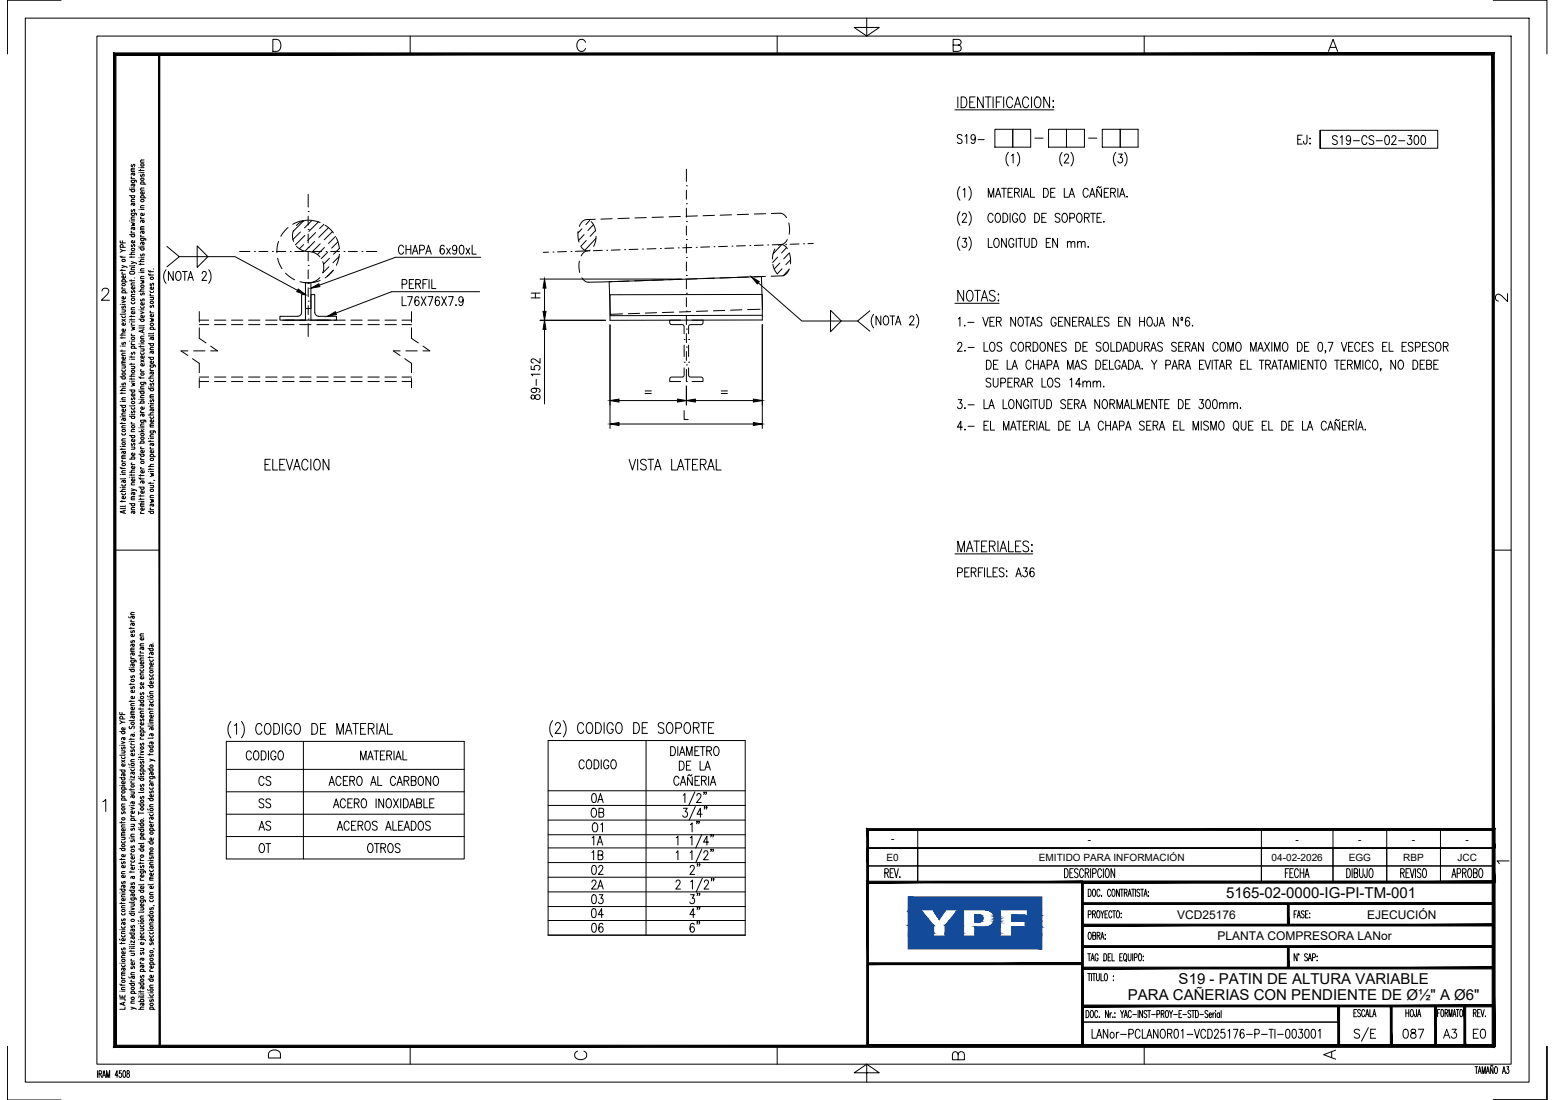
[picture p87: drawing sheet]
<svg xmlns="http://www.w3.org/2000/svg" width="420mm" height="297mm" viewBox="0 0 420 297" stroke-linecap="round" stroke-linejoin="round" font-family="sans-serif">
<defs><g id="words">
<g font-size="4.1">
<text x="331.3" y="242.6">5165-02-0000-IG-PI-TM-001</text>
<text x="318.5" y="265.8">S19 - PATIN DE ALTURA VARIABLE</text>
<text x="304.8" y="270.2">PARA CAÑERIAS CON PENDIENTE DE Ø½&quot; A Ø6&quot;</text>
</g>
<g font-size="3.2">
<text x="318" y="248.1">VCD25176</text>
<text x="369.4" y="248.1">EJECUCIÓN</text>
<text x="329" y="253.9">PLANTA COMPRESORA LANor</text>
</g>
<g font-size="2.7">
<text x="240.7" y="227.5">-</text>
<text x="293.9" y="227.5">-</text>
<text x="350.1" y="227.5">-</text>
<text x="367" y="227.5">-</text>
<text x="381.5" y="227.5">-</text>
<text x="396" y="227.5">-</text>
<text x="239.5" y="232.4">E0</text>
<text x="280.7" y="232.4">EMITIDO PARA INFORMACIÓN</text>
<text x="343.6" y="232.4">04-02-2026</text>
<text x="364.4" y="232.4">EGG</text>
<text x="379.2" y="232.4">RBP</text>
<text x="393.8" y="232.4">JCC</text>
</g>
</g></defs>
<!-- layer: AESA-Simbologia -->
<g fill="none" stroke="#000" stroke-width=".27">
<path d="M268.8 34.9h4.8v4.8h-4.8zM273.6 34.9h4.9v4.8h-4.9zM279.6 37.3h2.2M283.3 34.9h4.9v4.8h-4.9zM288.2 34.9h4.8v4.8h-4.8zM294.1 37.3h2.2M297.8 34.9h4.9v4.8h-4.9zM302.7 34.9h4.8v4.8h-4.8zM356.7 35.2v4.8v-4.8h31.8v4.8h-31.8M148.1 200h53.3v52.5h-53.3zM174.6 200v52.5M61.2 200.2h64.2v31.8h-64.2z"/>
<path d="M61.2 213.8h64.2M61.2 219.9h64.2M61.2 207.8h64.2M82 200.2v31.8M148.1 213.5h53.3M148.1 217.5h53.3M61.2 225.9h64.2M148.1 232.9h53.3M148.1 221.5h53.3M148.1 225.4h53.3M148.1 236.9h53.3M148.1 229h53.3"/>
<path d="M148.1 248.6h53.3M148.1 240.8h53.3M148.1 244.8h53.3"/>
</g>
<!-- layer: AESA-Textos-01 -->
<g fill="none" stroke="#000" stroke-width=".27">
<path d="M258 29.7h26.8M258.8 26.2v2.9M259.7 26.2h.8a1.72 1.72 0 0 1 0 2.9h-.8zM262 27.5h.9M263.5 26.2h-1.5v2.9h1.5M265.7 26.2v2.9l-1.6-2.9v2.9M266.2 26.2h1.6M267 26.2v2.9M268.3 26.2v2.9M269.2 27.5h.9M270.6 26.2h-1.4v2.9M271.2 26.2v2.9"/>
<path d="M273.6 26.9a.85 .85 0 0 0-1-.7 .85 .85 0 0 0-.6 1.1v.7a.85 .85 0 0 0 .6 1.1 .85 .85 0 0 0 1-.7M274.1 29.1l.9-2.9 .8 2.9M274.4 28.1h1.1M277.9 26.9a.85 .85 0 0 0-1-.7 .85 .85 0 0 0-.6 1.1v.7a.85 .85 0 0 0 .6 1.1 .85 .85 0 0 0 1-.7M278.7 26.2v2.9M279.9 26.3l.3-.1a1.4 1.4 0 0 1 1 2.2 .86 .86 0 0 1-1.1 .7 .86 .86 0 0 1-.6-1.1l.1-1.1zM283.6 26.2v2.9l-1.6-2.9v2.9M284.6 27.1v.3zM284.6 28.8v.3zM260.4 78.4v2.9l-1.6-2.9v2.9M261.6 78.6l.2-.2a1.39 1.39 0 0 1 1 2.2 .85 .85 0 0 1-1.1 .7 .85 .85 0 0 1-.6-1.1l.1-1.1zM263.4 78.4h1.5"/>
<path d="M264.1 78.4v2.9M268.9 78.8a.77 .77 0 0 0-1-.4 .77 .77 0 0 0-.5 1l.4 .3a1.23 1.23 0 0 1 1.1 .8v.4a.91 .91 0 0 1-1.6 0M269.8 79.4v.3zM258 81.9h12M265.1 81.3l.9-2.9 .9 2.9M265.5 80.4h1.1M269.8 81v.3zM71.6 125.4h.9M73 124h-1.4v2.9h1.4M73.7 124v2.9h1.3M75.6 125.4h.9M77 124h-1.4v2.9h1.4"/>
<path d="M77.4 124l.9 2.9 .8-2.9M79.4 126.9l.8-2.9 .9 2.9M79.7 126h1.1M83.2 124.7a.86 .86 0 0 0-1-.7 .86 .86 0 0 0-.6 1.1v.7a.86 .86 0 0 0 .6 1.1 .86 .86 0 0 0 1-.7M84 124v2.9M85.2 124.2l.2-.2a1.28 1.28 0 0 1 1.1 1.8 .91 .91 0 0 1-.8 1.2 .91 .91 0 0 1-.9-1.2l.1-1.1zM88.9 124v2.9l-1.6-2.9v2.9M170 124l.9 2.9 .8-2.9M172.3 124v2.9M174.6 124.4a.77 .77 0 0 0-1-.4 .77 .77 0 0 0-.4 1l1 .5a.72 .72 0 0 1 .4 .8 .72 .72 0 0 1-.5 .6l-.8-.1-.2-.3M175.1 124h1.5M175.9 124v2.9"/>
<path d="M176.8 126.9l.9-2.9 .9 2.9M177.2 126h1.1M181.5 124v2.9h1.3M183 126.9l.9-2.9 .9 2.9M183.4 126h1.1M185 124h1.6M185.8 124v2.9M187.1 125.4h.9M188.6 124h-1.5v2.9h1.5M189.2 125.4h1a.72 .72 0 0 0 .6-.7 .72 .72 0 0 0-.6-.7h-1v2.9M190 125.4l.8 1.5M191.2 126.9l.9-2.9 .9 2.9"/>
<path d="M191.5 126h1.2M193.5 124v2.9h1.4M258 149.6h21M258.8 149v-2.9l.9 2.9 .9-2.9v2.9M261.1 149l.9-2.9 .9 2.9M261.5 148h1.1M263.1 146.1h1.6M263.9 146.1v2.9M265.2 147.5h.9M266.7 146.1h-1.5v2.9h1.5M267.3 147.5h1a.7 .7 0 0 0 .6-.7 .7 .7 0 0 0-.6-.7h-1v2.9M268.1 147.5l.8 1.5"/>
<path d="M269.6 146.1v2.9M270.2 149l.9-2.9 .9 2.9M270.5 148h1.1M272.5 146.1v2.9h1.4M274.4 147.5h.9M275.8 146.1h-1.4v2.9h1.4M277.9 146.5a.77 .77 0 0 0-.9-.4 .77 .77 0 0 0-.5 1l1 .5a.74 .74 0 0 1 .4 .7 .74 .74 0 0 1-.5 .7h-.5l-.5-.4M278.8 147.1v.2zM278.8 148.7v.3zM62.4 194.8a3.4 3.4 0 0 0 0 4.4M63.4 195.9l.5-.5v2.9M65.3 194.8a3.5 3.5 0 0 1 0 4.4"/>
<path d="M70.8 196.1a.78 .78 0 0 0-.8-.8 .78 .78 0 0 0-.8 .8 1.85 1.85 0 0 0 .6 2.2 .85 .85 0 0 0 1-.7M71.9 195.5l.2-.1a1.36 1.36 0 0 1 1 2.2 .85 .85 0 0 1-1.1 .7 .85 .85 0 0 1-.6-1.1l.1-1.1zM74 195.4h.8a1.72 1.72 0 0 1 0 2.9h-.8zM76.3 195.4v2.9M78.7 196.1a.78 .78 0 0 0-.7-.8 .78 .78 0 0 0-.8 .8 1.85 1.85 0 0 0 .5 2.2 .88 .88 0 0 0 1-1.1h-.5M79.8 195.5l.3-.1a1.36 1.36 0 0 1 .9 2.2 .77 .77 0 0 1-1.2 .5l-.4-.9 .1-1.1zM84.3 195.4h.7a1.72 1.72 0 0 1 0 2.9h-.7zM86.6 196.8h.9M88 195.4h-1.4v2.9h1.4M91 198.3v-2.9l.9 2.9 .9-2.9v2.9M93.3 198.3l.9-2.9 .9 2.9M93.7 197.3h1.1"/>
<path d="M95.3 195.4h1.6M96.1 195.4v2.9M97.4 196.8h.9M98.8 195.4h-1.4v2.9h1.4M99.5 196.8h1a.7 .7 0 0 0 .6-.7 .7 .7 0 0 0-.6-.7h-1v2.9M100.3 196.8l.8 1.5M101.9 195.4v2.9M102.4 198.3l.9-2.9 .9 2.9M102.7 197.3h1.1M104.7 195.4v2.9h1.3M149.3 194.6a3.5 3.5 0 0 0 0 4.4M150.1 195.8l.4-.7h.5l.3 .3a.98 .98 0 0 1-.2 1.2l-1.1 1.4h1.5"/>
<path d="M152.2 194.6a3.4 3.4 0 0 1 0 4.4M157.7 195.8a.85 .85 0 0 0-1-.6 .85 .85 0 0 0-.6 1v.7a.85 .85 0 0 0 .6 1.1 .85 .85 0 0 0 1-.7M158.8 195.3l.2-.2a1.26 1.26 0 0 1 1.1 1.8 .91 .91 0 0 1-.8 1.2 .91 .91 0 0 1-.9-1.2l.1-1.1zM160.9 195.1h.8a1.69 1.69 0 0 1 0 2.9h-.8zM163.2 195.1v2.9M165.7 195.8a.85 .85 0 0 0-1.1-.6 .85 .85 0 0 0-.6 1v.7a.86 .86 0 0 0 .8 1.2 .86 .86 0 0 0 .9-1.2h-.6M166.8 195.3l.2-.2a1.26 1.26 0 0 1 1.1 1.8 .91 .91 0 0 1-.9 1.2 .91 .91 0 0 1-.9-1.2l.2-1.1zM171.2 195.1h.8a1.69 1.69 0 0 1 0 2.9h-.8zM173.5 196.5h.9M175 195.1h-1.5v2.9h1.5M179.4 195.5a.77 .77 0 0 0-1-.4 .77 .77 0 0 0-.5 1l1.3 .7a.75 .75 0 0 1-.4 1.2h-.4l-.6-.4M180.5 195.3l.2-.2a1.26 1.26 0 0 1 1.1 1.8 .91 .91 0 0 1-.9 1.2 .91 .91 0 0 1-.9-1.2v-.7z"/>
<path d="M182.6 196.6h1a.78 .78 0 0 0 .6-.7 .78 .78 0 0 0-.6-.8h-1v2.9M185.3 195.3l.2-.2a1.36 1.36 0 0 1 1 2.2 .77 .77 0 0 1-1.2 .6l-.5-1 .1-1.1zM187.3 196.5h1a.7 .7 0 0 0 .6-.7 .7 .7 0 0 0-.6-.7h-1v2.9M188.1 196.5l.8 1.5M189.3 195.1h1.6M190.1 195.1v2.9M191.4 196.5h.9M192.9 195.1h-1.5v2.9h1.5"/>
</g>
<!-- layer: AESA-Textos-02 -->
<g fill="none" stroke="#000" stroke-width=".27">
<path d="M259.9 36.7a.68 .68 0 0 0-.7-.4 .68 .68 0 0 0-.5 .6l.1 .3 1 .5 .1 .7a.76 .76 0 0 1-1.2 0M260.8 36.8l.4-.5v2.4M263.5 37.1l-.3 .6a.68 .68 0 0 1-.9-.6 .68 .68 0 0 1 .9-.7 1.8 1.8 0 0 1-.2 2.3l-.5-.1-.1-.2M264.3 37.7h1.6M350.6 37.6h.8M351.9 36.5h-1.3v2.4h1.3M353.1 36.5v1.8l-.1 .5h-.6l-.2-.7M353.9 37.4h.2zM354 38.7v.2zM361.3 37a.65 .65 0 0 0-.8-.4 .65 .65 0 0 0-.4 .8l1 .6a.66 .66 0 0 1-.1 1 .66 .66 0 0 1-1-.3M362.2 37.1l.4-.5v2.4M364.9 37.4a.63 .63 0 0 1-.6 .7 .68 .68 0 0 1-.6-1 .68 .68 0 0 1 1.1-.1l.1 .4a1.18 1.18 0 0 1-.7 1.6l-.4-.3"/>
<path d="M365.7 38h1.6M369.4 37.2a.72 .72 0 0 0-.9-.6 .72 .72 0 0 0-.5 .9v.6a.72 .72 0 0 0 .5 .9 .72 .72 0 0 0 .9-.5M371.2 37a.65 .65 0 0 0-.8-.4 .65 .65 0 0 0-.4 .8l1 .6a.66 .66 0 0 1-.1 1 .66 .66 0 0 1-1-.3M371.8 38h1.7M374.4 36.7l.5-.1a1.58 1.58 0 0 1 0 2.4h-.2a1.8 1.8 0 0 1-.3-2.3zM376.1 37.2l.3-.6 .6 .1 .2 .4-.3 .8-.9 1.1h1.3M377.9 38h1.7M380.4 36.6h1l-.5 .9a.72 .72 0 0 1 .6 1.1 .72 .72 0 0 1-1.3 0M382.4 36.7l.4-.1a1.58 1.58 0 0 1 0 2.4h-.2a1.74 1.74 0 0 1-.2-2.3zM384.2 36.7l.4-.1a1.58 1.58 0 0 1 0 2.4h-.1a1.8 1.8 0 0 1-.3-2.3zM259.4 50.4a2.95 2.95 0 0 0 0 3.7M259.4 57.2a2.95 2.95 0 0 0 0 3.6"/>
<path d="M260 58.2l.4-.6h.4l.3 .5-.2 .8-1 1.1h1.3M260.2 51.3l.5-.5v2.5M261.8 50.4a2.95 2.95 0 0 1 0 3.7M261.8 57.2a2.95 2.95 0 0 1 0 3.6M267 53.3v-2.5l.8 2.5 .7-2.5v2.5M268.3 58.2a.65 .65 0 0 0-1-.5 1.61 1.61 0 0 0 .2 2.3 .71 .71 0 0 0 .8-.5M269 53.3l.7-2.5 .7 2.5M269.2 57.7l.2-.1a1.33 1.33 0 0 1 1 1 1.33 1.33 0 0 1-.4 1.3l-.2 .1a1.32 1.32 0 0 1-1-.9 1.32 1.32 0 0 1 .4-1.4zM269.2 52.5h1M270.6 50.8h1.3M271 57.6a1.3 1.3 0 0 1 1.3 .8 1.3 1.3 0 0 1-.4 1.5l-.9 .1zM271.3 50.8v2.5"/>
<path d="M272.4 52h.7M272.5 41.1a2.88 2.88 0 0 0 0 3.7M272.9 57.6v2.4M273.3 42l.4-.4v2.4M273.6 50.8h-1.2v2.5h1.2M274.1 52l1.1-.1 .2-.4-.2-.5-1.1-.2v2.5M274.8 52l.6 1.3M274.9 41.1a2.95 2.95 0 0 1 0 3.7M275 58.2a.71 .71 0 0 0-.9-.6 .71 .71 0 0 0-.5 .9v.6a.72 .72 0 0 0 .7 .9 .72 .72 0 0 0 .7-.9h-.5M275.9 57.7l.2-.1a1.33 1.33 0 0 1 .9 1 1.33 1.33 0 0 1-.4 1.3l-.2 .1a1.32 1.32 0 0 1-1-.9 1.32 1.32 0 0 1 .5-1.4zM276.1 50.8v2.5M276.5 53.3l.8-2.5 .7 2.5"/>
<path d="M276.8 52.5h.9M278.4 50.8v2.5h1.2M279.6 57.6a1.3 1.3 0 0 1 1.3 .8 1.3 1.3 0 0 1-.4 1.5l-.9 .1zM281.5 58.8h.7M282 50.8a1.28 1.28 0 0 1 1.3 .9 1.28 1.28 0 0 1-.4 1.4l-.9 .2zM282.7 57.6h-1.2v2.4h1.2M283.9 52h.7M285.1 50.8h-1.2v2.5h1.2M286.4 58a.65 .65 0 0 0-.8-.4 .65 .65 0 0 0-.4 .8l1 .6a.66 .66 0 0 1-.1 1 .66 .66 0 0 1-1-.3M287 41.1a2.95 2.95 0 0 0 0 3.7M287.3 57.7l.2-.1a1.33 1.33 0 0 1 1 1 1.33 1.33 0 0 1-.5 1.3l-.2 .1a1.32 1.32 0 0 1-1-.9 1.32 1.32 0 0 1 .5-1.4zM287.6 50.8v2.5h1.1"/>
<path d="M287.6 42.2l.4-.6 .5 .1 .2 .3-.2 .8-1 1.2h1.3M288.9 53.3l.7-2.5 .7 2.5M289.1 58.9l1.1-.1 .1-.4v-.6l-.4-.2h-.8v2.4M289.1 52.5h1M289.4 41.1a2.88 2.88 0 0 1 0 3.7M291.3 57.7l.1-.1a1.33 1.33 0 0 1 1 1 1.33 1.33 0 0 1-.4 1.3l-.2 .1a1.3 1.3 0 0 1-1-.9 1.3 1.3 0 0 1 .5-1.4zM293 58.8l1.1-.2 .2-.3-.1-.5-.4-.2h-.8v2.4M293.7 58.8l.6 1.2M294 51.4a.71 .71 0 0 0-.8-.5 .71 .71 0 0 0-.5 .9v.5a.71 .71 0 0 0 .4 1 .71 .71 0 0 0 .9-.6M294.4 53.3l.7-2.5 .8 2.5M294.7 52.5h.9M294.7 57.6h1.3"/>
<path d="M295.3 57.6v2.4M296.4 58.8h.8M297.5 50.4l-.3 .3-.5-.3-.3 .3M297.6 51.1v2.2l-1.3-2.2v2.2M297.6 57.6h-1.2v2.4h1.2M298.3 59.8v.2zM298.4 52h.7M299.6 50.8h-1.2v2.5h1.2M300.1 52l1.1-.1 .2-.4-.2-.5-1.1-.2v2.5M300.8 52l.6 1.3M301.5 41.1a2.88 2.88 0 0 0 0 3.7M302 50.8v2.5"/>
<path d="M302.2 41.6h1l-.5 .9a.71 .71 0 0 1 .6 1.1 .71 .71 0 0 1-1.3-.1M302.5 53.3l.7-2.5 .8 2.5M302.8 52.5h.9M303.9 41.1a2.95 2.95 0 0 1 0 3.7M304.5 53v.3zM259.4 63.9a2.95 2.95 0 0 0 0 3.7M260.1 64.4h1l-.5 .9a.71 .71 0 0 1 .6 1.1 .71 .71 0 0 1-1.3-.1M261.8 63.9a2.95 2.95 0 0 1 0 3.7M267 64.4v2.4h1.1M268.9 64.5l.1-.1a1.32 1.32 0 0 1 1.1 .9 1.32 1.32 0 0 1-.5 1.4l-.2 .1a1.32 1.32 0 0 1-1-1 1.32 1.32 0 0 1 .5-1.3zM271.9 64.4v2.4l-1.3-2.4v2.4M273.9 65a.71 .71 0 0 0-.8-.6 .71 .71 0 0 0-.5 .9v.6a.72 .72 0 0 0 .7 .9 .72 .72 0 0 0 .6-.9h-.4"/>
<path d="M274.6 64.4v2.4M275 64.4h1.3M275.7 64.4v2.4M276.8 64.4v1.7a.65 .65 0 0 0 .6 .7 .65 .65 0 0 0 .7-.7v-1.7M278.8 64.4a1.3 1.3 0 0 1 1.3 .8 1.3 1.3 0 0 1-.4 1.5l-.9 .1zM282.7 65.5h.7M283.9 64.4h-1.2v2.4h1.2M285.7 64.4v2.4l-1.3-2.4v2.4M288.4 65.6l.5-.4 .4 .1 .1 1.5M288.4 65.2v1.6M289.4 65.6l.5-.4 .4 .1 .1 1.5M291.2 65.6l.4-.4 .5 .1 .1 1.5"/>
<path d="M291.2 65.2v1.6M292.2 65.6l.5-.4 .4 .1 .1 1.5M294 66.6v.2zM258.8 93l.4-.6 .5 .1 .2 .4-.3 .8-.9 1.2h1.3M258.9 86.1l.5-.4v2.4M260.7 87.8v.3zM260.7 94.6v.3zM261.5 87h1.7M261.6 93.8h1.6M265.6 85.7l.7 2.4 .7-2.4M265.9 92.4v2.5h1.1M266.5 97.3a1.3 1.3 0 0 1 1.3 .8 1.3 1.3 0 0 1-.4 1.5l-.9 .1z"/>
<path d="M267.5 86.8h.7M267.7 92.5l.2-.1a1.32 1.32 0 0 1 1 1 1.32 1.32 0 0 1-.4 1.3l-.2 .2a1.31 1.31 0 0 1-1-1 1.31 1.31 0 0 1 .4-1.4zM268.5 98.4h.7M268.7 85.7h-1.2v2.4h1.2M269.2 86.8l1.1-.1 .2-.3-.2-.6-1.1-.1v2.4M269.7 97.3h-1.2v2.4h1.2M269.9 86.8l.6 1.3M270.7 92.8a.65 .65 0 0 0-.8-.4 .65 .65 0 0 0-.4 .8l1 .6 .2 .7a.76 .76 0 0 1-1.3 0M272.1 97.3v2.4h1.2M273.4 99.7l.8-2.4 .7 2.4M273.7 98.9h.9M274.4 85.7v2.4l-1.3-2.4v2.4"/>
<path d="M274.6 93a.65 .65 0 0 0-1.1-.5 1.6 1.6 0 0 0 .2 2.4 .68 .68 0 0 0 .9-.6M275.4 85.8l.2-.1a1.32 1.32 0 0 1 1 .9 1.32 1.32 0 0 1-.4 1.4l-.2 .1a1.32 1.32 0 0 1-1-1 1.32 1.32 0 0 1 .4-1.3zM275.5 92.5l.2-.1a1.32 1.32 0 0 1 1 1 1.32 1.32 0 0 1-.5 1.3l-.2 .2a1.32 1.32 0 0 1-1-1 1.32 1.32 0 0 1 .5-1.4zM276.9 85.7h1.3M277.2 93.6l1.1-.1 .2-.4-.2-.6-1.1-.1v2.5M277.5 85.7v2.4M277.9 93.6l.6 1.3M278.4 88.1l.7-2.4 .7 2.4M278.6 97.9a.71 .71 0 0 0-.9-.6 .71 .71 0 0 0-.5 .9v.6a.71 .71 0 0 0 .5 .9 .71 .71 0 0 0 .9-.6M278.6 87.3h1M279.1 92.4a1.3 1.3 0 0 1 1.4 .8 1.3 1.3 0 0 1-.4 1.5l-1 .2zM279.3 98.4h1.2"/>
<path d="M279.3 97.3v2.4M280.5 97.3v2.4M281 99.7l.7-2.4 .8 2.4M281.3 98.9h.9M281.4 92.5l.1-.1a1.31 1.31 0 0 1 1.1 1 1.31 1.31 0 0 1-.5 1.3l-.2 .2a1.32 1.32 0 0 1-1-1 1.32 1.32 0 0 1 .5-1.4zM281.5 86a.64 .64 0 0 0-.8-.3 .64 .64 0 0 0-.4 .8l1 .5 .2 .7a.76 .76 0 0 1-1.3 0M282.9 98.5h.9l.4-.4a.65 .65 0 0 0-.4-.8h-.9v2.4M284.4 92.4v2.5l-1.3-2.5v2.5M284.6 99.7l.7-2.4 .8 2.4M284.9 98.9h.9M285.1 93.6h.8M285.4 86.2a.71 .71 0 0 0-.9-.5 .71 .71 0 0 0-.5 .9v.6a.72 .72 0 0 0 .7 .9 .72 .72 0 0 0 .7-.9h-.5"/>
<path d="M286 86.8h.7M286.3 92.4h-1.2v2.5h1.2M287.2 85.7h-1.2v2.4h1.2M288.1 92.8a.67 .67 0 0 0-.7-.4 .67 .67 0 0 0-.6 .6l.2 .4 .9 .4 .2 .7a.74 .74 0 0 1-1.3 0M288.5 99.7v-2.4l.7 2.4 .7-2.4v2.4M289.1 85.7v2.4l-1.3-2.4v2.4M289.8 86.8h.7M290.4 99.7l.7-2.4 .8 2.4M290.7 92.4a1.3 1.3 0 0 1 1.3 .8 1.3 1.3 0 0 1-.4 1.5l-.9 .2zM290.7 98.9h.9M291 85.7h-1.2v2.4h1.2M291.5 86.8l1.2-.1 .1-.3-.1-.6-1.2-.1v2.4"/>
<path d="M292.2 86.8l.6 1.3M292.6 93.6h.7M293.2 88.1l.7-2.4 .8 2.4M293.5 87.3h.9M293.5 97.6a.68 .68 0 0 0-.7-.4 .68 .68 0 0 0-.6 .7l.2 .3 .9 .5 .2 .6a.73 .73 0 0 1-1.3 0M293.8 92.4h-1.2v2.5h1.2M295.1 85.7v2.4h1.1M296.1 97.3a1.3 1.3 0 0 1 1.3 .8 1.3 1.3 0 0 1-.4 1.5l-.9 .1zM296.7 86.8h.7M297.5 92.8a.67 .67 0 0 0-.7-.4 .67 .67 0 0 0-.6 .6l.2 .4 .9 .4 .2 .7a.74 .74 0 0 1-1.3 0M297.9 85.7h-1.2v2.4h1.2M298 98.4h.8"/>
<path d="M298.4 92.5l.2-.1a1.32 1.32 0 0 1 1 1 1.32 1.32 0 0 1-.5 1.3l-.1 .2a1.32 1.32 0 0 1-1-1 1.32 1.32 0 0 1 .4-1.4zM299.2 97.3h-1.2v2.4h1.2M299.7 86a.68 .68 0 0 0-.8-.4 .68 .68 0 0 0-.5 .6l.1 .4 1 .4 .2 .7a.76 .76 0 0 1-1.3 0M299.8 97.3v2.4h1.1M300.2 92.4v2.5h1.1M301.7 92.4a1.27 1.27 0 0 1 1.3 .7 1.27 1.27 0 0 1-.2 1.4l-.4 .4h-.7zM302.2 86.8h.8M302.6 97.9a.71 .71 0 0 0-.8-.6 .71 .71 0 0 0-.5 .9v.6a.72 .72 0 0 0 .7 .9 .72 .72 0 0 0 .6-.9h-.4M303 99.7l.7-2.4 .8 2.4M303.3 98.9h.9M303.4 94.9l.7-2.5 .8 2.5M303.4 85.7h-1.2v2.4h1.2"/>
<path d="M303.7 94.1h.9M304.9 97.3a1.3 1.3 0 0 1 1.4 .8 1.3 1.3 0 0 1-.4 1.5l-1 .1zM305.3 85.7v2.4l-1.3-2.4v2.4M305.3 92.4a1.3 1.3 0 0 1 1.3 .8 1.3 1.3 0 0 1-.4 1.5l-.9 .2zM306.6 99.7l.7-2.4 .8 2.4M306.9 98.9h.9M307.3 92.4v1.8a.65 .65 0 0 0 .6 .7 .65 .65 0 0 0 .6-.7v-1.8M307.9 86.8h1.3M307.9 85.7v2.4M308.6 99.5v.2zM309.2 85.7v2.4M309.3 93.6l1.1-.1 .2-.4-.2-.6-1.1-.1v2.5"/>
<path d="M309.9 93.6l.7 1.3M310.2 85.8l.2-.1a1.32 1.32 0 0 1 1 .9 1.32 1.32 0 0 1-.4 1.4l-.2 .1a1.32 1.32 0 0 1-1-1 1.32 1.32 0 0 1 .4-1.3zM310.9 94.9l.8-2.5 .7 2.5M311.1 97.3l.8 1.1v1.3M311.2 94.1h.9M312.6 97.3l-.7 1.1M312.7 85.7v1.8l-.2 .5h-.5l-.2-.7M313.2 88.1l.7-2.4 .8 2.4M313.5 87.3h.9M314.1 92.8a.65 .65 0 0 0-.9-.4 .65 .65 0 0 0-.3 .8l1 .6 .2 .7a.76 .76 0 0 1-1.3 0M315 98.5h.8l.5-.4a.62 .62 0 0 0-.5-.8h-.8v2.4M316.7 99.7l.7-2.4 .7 2.4"/>
<path d="M316.9 98.9h.9M317.8 92.8a.67 .67 0 0 0-.7-.4 .67 .67 0 0 0-.5 .6l.1 .4 1 .4 .1 .7a.74 .74 0 0 1-1.2 0M318.3 85.7v2.4l-1.2-2.4v2.4M318.5 93.6h.7M318.6 98.4l1.1-.1 .2-.3-.2-.6-1.1-.1v2.4M319.1 86.5h.5M319.1 85.8l.2-.1a.36 .36 0 0 1 .3 .3 .36 .36 0 0 1-.3 .4zM319.2 98.4l.7 1.3M319.7 92.4h-1.2v2.5h1.2M320.3 93.6l1.1-.1 .1-.4-.1-.6-1.1-.1v2.5M320.3 99.7l.7-2.4 .7 2.4M320.5 98.9h.9"/>
<path d="M320.9 93.6l.6 1.3M321.4 86a.52 .52 0 0 0-.8-.2l-.2 .3a1.6 1.6 0 0 0 .4 2 .71 .71 0 0 0 .7-.9 .71 .71 0 0 0-.9-.5l-.3 .6M321.9 94.9l.7-2.5 .8 2.5M322.2 94.1h.9M322.2 87.8v.3zM324.1 98.4h.7M325.1 92.4v2.5l-1.3-2.5v2.5M325.3 97.3h-1.2v2.4h1.2M325.6 97.3l.7 2.4 .8-2.4M327.5 97.3v2.4M328 97.3h1.3M328.6 97.3v2.4"/>
<path d="M329.1 93a.66 .66 0 0 0-1-.5 1.6 1.6 0 0 0 .2 2.4 .7 .7 0 0 0 .8-.6M329.5 99.7l.7-2.4 .7 2.4M329.7 98.9h1M330 92.5l.2-.1a1.32 1.32 0 0 1 1 1 1.32 1.32 0 0 1-.4 1.3l-.2 .2a1.32 1.32 0 0 1-1-1 1.32 1.32 0 0 1 .4-1.4zM331.4 98.4l1.1-.1 .2-.3-.2-.6-1.1-.1v2.4M331.8 94.9v-2.5l.7 2.5 .7-2.5v2.5M332 98.4l.7 1.3M334.2 92.5l.2-.1a1.32 1.32 0 0 1 1 1 1.32 1.32 0 0 1-.4 1.3l-.2 .2a1.32 1.32 0 0 1-1-1 1.32 1.32 0 0 1 .4-1.4zM335.3 98.4h.7M336.5 97.3h-1.2v2.4h1.2M337 97.3v2.4h1.1M337.9 94.9v-2.5l.8 2.5 .7-2.5v2.5"/>
<path d="M339.9 94.9l.7-2.5 .8 2.5M340.1 94.1h1M340.2 97.3h1.3M340.9 97.3v2.4M341.7 92.4l1.3 2.5M342 98.4l1.1-.1 .2-.3-.1-.5-.4-.2h-.8v2.4M342.6 98.4l.7 1.3M343 92.4l-1.3 2.5M343.6 99.7l.8-2.4 .7 2.4M343.6 92.4v2.5M343.9 98.9h.9M344.4 94.9v-2.5l.7 2.5 .8-2.5v2.5"/>
<path d="M345.3 97.3h1.3M345.9 97.3v2.4M346.8 99.7l.7-2.4 .8 2.4M346.9 92.5l.1-.1a1.31 1.31 0 0 1 1.1 1 1.31 1.31 0 0 1-.5 1.3l-.2 .2a1.32 1.32 0 0 1-1-1 1.32 1.32 0 0 1 .5-1.4zM347 98.9h1M348.7 99.7v-2.4l.8 2.4 .7-2.4v2.4M350.6 92.4a1.27 1.27 0 0 1 1.2 .7 1.27 1.27 0 0 1-.1 1.4l-.5 .4h-.6zM350.9 97.3v2.4M351.7 98.4h.7M352.5 93.6h.7M352.9 97.3h-1.2v2.4h1.2M353.7 92.4h-1.2v2.5h1.2"/>
<path d="M354.7 97.3v2.4l-1.3-2.4v2.4M355.2 97.3h1.2M355.8 97.3v2.4M356.4 92.5l.4-.1a1.58 1.58 0 0 1 0 2.5h-.2a1.8 1.8 0 0 1-.2-2.4zM357.2 97.4l.2-.1a1.33 1.33 0 0 1 1 1 1.33 1.33 0 0 1-.5 1.3l-.2 .1a1.32 1.32 0 0 1-1-1 1.32 1.32 0 0 1 .5-1.3zM358.2 94.7h-.2h.2l-.2 .6M358.9 92.4h1.3l-1 2.5M360.6 97.3h1.3M361.3 97.3v2.4M362.4 98.4h.7M362.4 92.4l.8 2.5 .7-2.5M363.6 97.3h-1.2v2.4h1.2"/>
<path d="M364.1 98.4l1.1-.1 .2-.3-.2-.6-1.1-.1v2.4M364.4 93.6h.7M364.7 98.4l.7 1.3M365.6 92.4h-1.2v2.5h1.2M366 99.7v-2.4l.8 2.4 .7-2.4v2.4M367.4 93a.64 .64 0 0 0-1-.5 1.6 1.6 0 0 0 .2 2.4 .67 .67 0 0 0 .8-.6M368.1 93.6h.7M368.3 97.3v2.4M369.3 92.4h-1.2v2.5h1.2M370.3 97.9a.65 .65 0 0 0-1-.5 1.63 1.63 0 0 0 .1 2.3 .71 .71 0 0 0 .9-.6M371 92.8a.64 .64 0 0 0-.8-.4 .64 .64 0 0 0-.4 .8l1 .6 .2 .7a.76 .76 0 0 1-1.3 0M371.2 97.4l.2-.1a1.33 1.33 0 0 1 1 1 1.33 1.33 0 0 1-.5 1.3l-.1 .1a1.32 1.32 0 0 1-1.1-1 1.32 1.32 0 0 1 .5-1.3z"/>
<path d="M373.1 99.6h-.1h.1l-.1 .6M373.6 93.6h.7M374.8 92.4h-1.2v2.5h1.2M375.3 92.4v2.5h1.1M377.1 97.3v2.4l-1.3-2.4v2.4M378.1 97.4l.2-.1a1.33 1.33 0 0 1 1 1 1.33 1.33 0 0 1-.5 1.3l-.1 .1a1.32 1.32 0 0 1-1-1 1.32 1.32 0 0 1 .4-1.3zM378.8 93.6h.8M380 92.4h-1.2v2.5h1.2M381.8 92.8a.67 .67 0 0 0-.7-.4 .67 .67 0 0 0-.6 .6l.2 .4 .9 .4 .2 .7a.74 .74 0 0 1-1.3 0M381.8 97.3a1.3 1.3 0 0 1 1.3 .8 1.3 1.3 0 0 1-.4 1.5l-.9 .1zM382.4 93.7h.9a.66 .66 0 0 0 .5-.6 .66 .66 0 0 0-.5-.7h-.9v2.5M383.7 98.4h.8"/>
<path d="M384.4 93.6h.7M384.9 97.3h-1.2v2.4h1.2M385.5 98.4l1.1-.1 .2-.3-.2-.6-1.1-.1v2.4h.8l.4-.2 .1-.6-.5-.5M385.6 92.4h-1.2v2.5h1.2M387.3 92.8a.68 .68 0 0 0-.7-.4 .68 .68 0 0 0-.6 .6l.2 .4 .9 .4 .2 .7a.76 .76 0 0 1-1.3 0M387.4 98.4h.8M388.2 92.5l.2-.1a1.32 1.32 0 0 1 1 1 1.32 1.32 0 0 1-.4 1.3l-.2 .2a1.32 1.32 0 0 1-1-1 1.32 1.32 0 0 1 .4-1.4zM388.6 97.3h-1.2v2.4h1.2M390 93.6l1.1-.1 .2-.4-.2-.6-1.1-.1v2.5M390.6 93.6l.7 1.3M258.9 107.9h1l-.6 .9a.71 .71 0 0 1 .6 1.1 .71 .71 0 0 1-1.2 0M260.1 115.3h-1.4l.9-1.6v2.4"/>
<path d="M260.6 110.2h.2zM260.7 115.9v.2zM261.6 109.3h1.6M261.6 115.1h1.6M265.9 107.9v2.4h1.1M265.9 114.9h.7M267.1 113.7h-1.2v2.4h1.2M267.2 110.3l.7-2.4 .7 2.4M267.4 109.5h1M267.6 113.7v2.4h1.1M267.7 102.5a.67 .67 0 0 0-.7-.4 .67 .67 0 0 0-.6 .6l.2 .3 .9 .5 .2 .7a.74 .74 0 0 1-1.3 0M268.4 102.1v1.8a.65 .65 0 0 0 .6 .6 .65 .65 0 0 0 .7-.6v-1.8"/>
<path d="M270.4 103.4l1.1-.1 .2-.4-.2-.7-1.1-.1v2.4M271 107.9v2.4h1.1M271.1 116.1v-2.4l.8 2.4 .7-2.4v2.4M272.3 103.3h.8M272.9 108l.2-.1a1.32 1.32 0 0 1 1 1 1.32 1.32 0 0 1-.5 1.3l-.2 .1a1.33 1.33 0 0 1-1-.9 1.33 1.33 0 0 1 .5-1.4zM273.1 116.1l.7-2.4 .8 2.4M273.3 115.3h1M273.5 102.1h-1.2v2.4h1.2M274.1 103.3l1.1-.1 .2-.4-.2-.6-1.1-.1v2.4M274.7 103.3l.7 1.2M274.7 113.7h1.3M275.4 113.7v2.4"/>
<path d="M275.7 104.5l.8-2.4 .7 2.4M275.9 107.9v2.4l-1.3-2.4v2.4M276 103.7h.9M276.5 114.9h.7M277.7 103.3l1.1-.1 .2-.4-.2-.6-1.1-.1v2.4M277.7 113.7h-1.2v2.4h1.2M278 108.5a.65 .65 0 0 0-1.1-.5 1.61 1.61 0 0 0 .2 2.3 .74 .74 0 0 0 .9-.9h-.5M278.2 114.9l1.1-.1 .2-.4-.2-.6-1.1-.1v2.4M278.3 103.3l.7 1.2M278.6 107.9v2.4M278.9 114.9l.6 1.2M279.1 107.9h1.3"/>
<path d="M279.7 107.9v2.4M280.2 113.7v2.4M280.6 116.1l.8-2.4 .7 2.4M280.8 107.9v1.8a.65 .65 0 0 0 .7 .7 .65 .65 0 0 0 .6-.7v-1.8M280.9 115.3h.9M281.5 102.1v2.4h1.2M282.6 113.7v2.4h1.1M282.8 107.9a1.3 1.3 0 0 1 1.4 .8 1.3 1.3 0 0 1-.4 1.5l-1 .1zM283.4 102.2l.2-.1a1.32 1.32 0 0 1 1 1 1.32 1.32 0 0 1-.5 1.3l-.1 .1a1.31 1.31 0 0 1-1.1-.9 1.31 1.31 0 0 1 .5-1.4zM286.1 113.7a1.28 1.28 0 0 1 1.3 .8 1.28 1.28 0 0 1-.4 1.5l-.9 .1zM286.3 102.5a.65 .65 0 0 0-.8-.4 .65 .65 0 0 0-.4 .8l1.1 .6 .1 .7a.76 .76 0 0 1-1.2 0M287.9 108.3a.64 .64 0 0 0-.8-.4 .64 .64 0 0 0-.4 .8l1 .6a.66 .66 0 0 1-.1 1 .66 .66 0 0 1-1-.3"/>
<path d="M288 114.9h.7M288.5 109.1h.8M289.1 102.6l.5-.5v2.4M289.2 113.7h-1.2v2.4h1.2M289.8 107.9h-1.3v2.4h1.3M290.3 109.1l1.1-.1 .2-.4-.1-.5-.4-.2h-.8v2.4M290.9 109.1l.7 1.2M291.7 113.7v2.4h1.1M292 110.3l.7-2.4 .7 2.4M292.1 103.7h-1.4l.9-1.6v2.4M292.2 109.5h1M292.6 103.4l.5-.5 .4 .1 .1 1.5"/>
<path d="M292.6 102.9v1.6M293 116.1l.7-2.4 .7 2.4M293.2 115.3h1M293.6 103.4l.5-.5 .4 .1 .1 1.5M295.4 103.4l.4-.5 .5 .1 .1 1.5M295.4 102.9v1.6M296.4 103.4l.4-.5 .5 .1 .1 1.5M297.1 107.9v2.4l-1.3-2.4v2.4M298.1 108l.2-.1a1.32 1.32 0 0 1 1 1 1.32 1.32 0 0 1-.4 1.3l-.2 .1a1.33 1.33 0 0 1-1-.9 1.33 1.33 0 0 1 .4-1.4zM298.1 114.3a.71 .71 0 0 0-.8-.6 .71 .71 0 0 0-.5 .9v.6a.71 .71 0 0 0 .5 .9 .71 .71 0 0 0 .8-.5M298.2 104.3v.2zM298.8 114.9h1.3"/>
<path d="M298.8 113.7v2.4M299.9 109.1l1.1-.1 .2-.4-.2-.6-1.1-.1v2.4M300.1 113.7v2.4M300.5 116.1l.8-2.4 .7 2.4M300.5 109.1l.7 1.2M300.8 115.3h.9M301.8 110.3v-2.4l.8 2.4 .7-2.4v2.4M302.5 115l1.1-.1 .1-.4-.1-.7-1.1-.1v2.4M303.7 110.3l.8-2.4 .7 2.4M304 109.5h.9M304.1 116.1l.8-2.4 .7 2.4M304.4 115.3h.9"/>
<path d="M305.7 107.9v2.4h1.1M307.3 110.3v-2.4l.7 2.4 .7-2.4v2.4M309.2 114.1a.69 .69 0 0 0-.8-.4 .69 .69 0 0 0-.5 .6l.2 .3 .9 .5 .2 .7a.73 .73 0 0 1-1.3 0M309.5 109.1h.7M309.8 114.9h.8M310.7 107.9h-1.2v2.4h1.2M311 113.7h-1.2v2.4h1.2M311.6 114.9l1.1-.1 .2-.4-.2-.6-1.1-.1v2.4M312.2 114.9l.7 1.2M312.5 107.9v2.4l-1.3-2.4v2.4M313 107.9h1.3M313.2 116.1l.8-2.4 .7 2.4"/>
<path d="M313.5 115.3h.9M313.6 107.9v2.4M314.7 109.1h.7M315.9 107.9h-1.2v2.4h1.2M317.1 114.9h.7M318.3 113.7h-1.2v2.4h1.2M318.4 107.9a1.29 1.29 0 0 1 1.3 .8 1.29 1.29 0 0 1-.4 1.5l-.9 .1zM318.9 113.7v2.4h1.1M320.3 109.1h.8M321.5 107.9h-1.2v2.4h1.2M322.4 116.1v-2.4l.7 2.4 .7-2.4v2.4M324.1 107.9h1l-.5 .9a.71 .71 0 0 1 .6 1.1 .71 .71 0 0 1-1.3 0"/>
<path d="M324.6 113.7v2.4M326.1 108l.4-.1a1.6 1.6 0 0 1 0 2.4h-.2a1.8 1.8 0 0 1-.2-2.3zM326.5 114.1a.68 .68 0 0 0-.7-.4 .68 .68 0 0 0-.6 .6l.2 .3 .9 .5 .2 .7a.74 .74 0 0 1-1.3 0M327.2 116.1v-2.4l.7 2.4 .7-2.4v2.4M327.9 108l.5-.1a1.6 1.6 0 0 1 0 2.4h-.2a1.8 1.8 0 0 1-.3-2.3zM329.5 109.2l.5-.5 .5 .1 .1 1.5M329.5 108.7v1.6M329.6 113.8l.2-.1a1.29 1.29 0 0 1 1 1 1.29 1.29 0 0 1-.4 1.3l-.2 .1a1.32 1.32 0 0 1-1-.9 1.32 1.32 0 0 1 .4-1.4zM330.6 109.2l.4-.5 .5 .1 .1 1.5M332.3 109.2l.5-.5 .4 .1 .1 1.5M332.3 108.7v1.6M333.3 109.2l.5-.5 .4 .1 .1 1.5"/>
<path d="M333.6 113.8l.2-.1a1.3 1.3 0 0 1 1 1 1.3 1.3 0 0 1-.5 1.3l-.1 .1a1.32 1.32 0 0 1-1-.9 1.32 1.32 0 0 1 .4-1.4zM334.1 115.7l.5 .7M335.2 110.1v.2zM335.4 113.7v1.8a.65 .65 0 0 0 .6 .7 .65 .65 0 0 0 .7-.7v-1.8M337.4 114.9h.7M338.6 113.7h-1.2v2.4h1.2M341.1 114.9h.7M342.3 113.7h-1.2v2.4h1.2M342.8 113.7v2.4h1.1M346.3 113.7a1.28 1.28 0 0 1 1.3 .8 1.28 1.28 0 0 1-.4 1.5l-.9 .1zM348.3 114.9h.7M349.5 113.7h-1.2v2.4h1.2"/>
<path d="M351.9 113.7v2.4h1.1M353.2 116.1l.8-2.4 .7 2.4M353.5 115.3h.9M358.4 114.3a.71 .71 0 0 0-.9-.6 .71 .71 0 0 0-.5 .9v.6a.71 .71 0 0 0 .5 .9 .71 .71 0 0 0 .9-.5M358.8 116.1l.7-2.4 .7 2.4M359 115.3h1M361.9 113.3l-.3 .3-.5-.3-.3 .3M362 113.9v2.2l-1.3-2.2v2.2M362.7 114.9h.8M363.9 113.7h-1.2v2.4h1.2M364.5 114.9l1.1-.1 .2-.4-.1-.5-.4-.2h-.8v2.4M365.1 114.9l.7 1.2"/>
<path d="M366.4 113.7v2.4M366.6 113.3l-.2 .2M366.9 116.1l.7-2.4 .7 2.4M367.1 115.3h1M368.9 115.9v.2zM258.7 154.6h.9a.66 .66 0 0 0 .5-.6 .66 .66 0 0 0-.5-.7h-.9v2.5M260.7 154.5h.7M261.9 153.3h-1.2v2.5h1.2M262.4 154.5l1.1-.1 .2-.4-.1-.4-.4-.3h-.8v2.5M263.1 154.5l.6 1.3M264.4 154.5h.7M265.6 153.3h-1.2v2.5"/>
<path d="M266 153.3v2.5M266.8 153.3v2.5h1.1M268.3 154.5h.7M269.5 153.3h-1.2v2.5h1.2M271.3 153.7a.64 .64 0 0 0-.8-.4 .64 .64 0 0 0-.4 .8l1 .6a.66 .66 0 0 1-.2 1.1 .66 .66 0 0 1-.9-.4M271.9 155.6h.2zM272 154.1v.3zM274.5 155.8l.7-2.5 .8 2.5M274.8 155h.9M276.5 153.3h1l-.5 1a.71 .71 0 0 1 .6 1.1 .71 .71 0 0 1-1.3-.1M279.4 153.7l-.1-.2-.5-.2a1.45 1.45 0 0 0 .1 2.5 .69 .69 0 0 0 .6-1 .69 .69 0 0 0-1.1-.2l-.1 .4M67.9 203.4a.71 .71 0 0 0-.8-.6 .71 .71 0 0 0-.6 .9v.6a.71 .71 0 0 0 .5 .9 .71 .71 0 0 0 .9-.6"/>
<path d="M68.8 202.9l.2-.1a1.3 1.3 0 0 1 1 1 1.3 1.3 0 0 1-.4 1.3l-.2 .1a1.31 1.31 0 0 1-1-1 1.31 1.31 0 0 1 .4-1.3zM70.6 202.8a1.29 1.29 0 0 1 1.3 .8 1.29 1.29 0 0 1-.4 1.5l-.9 .1zM71.3 216.1a.65 .65 0 0 0-.8-.4 .65 .65 0 0 0-.4 .8l1 .6 .2 .7a.76 .76 0 0 1-1.3 0M71.3 210.3a.71 .71 0 0 0-.8-.6 .71 .71 0 0 0-.5 .9v.6a.71 .71 0 0 0 .5 .9 .71 .71 0 0 0 .8-.6M72.5 202.8v2.4M73.1 216.1a.65 .65 0 0 0-.8-.4 .65 .65 0 0 0-.4 .8l1 .6 .2 .7a.76 .76 0 0 1-1.3 0M73.2 210a.64 .64 0 0 0-.8-.3 .64 .64 0 0 0-.4 .8l1 .6a.66 .66 0 0 1-.1 1 .66 .66 0 0 1-1-.4M74.5 203.4a.65 .65 0 0 0-1-.5 1.63 1.63 0 0 0 .2 2.3 .73 .73 0 0 0 .8-.9h-.4M75.5 202.9l.2-.1a1.3 1.3 0 0 1 1 1 1.3 1.3 0 0 1-.5 1.3l-.2 .1a1.32 1.32 0 0 1-1-1 1.32 1.32 0 0 1 .5-1.3zM88.9 212.1l.7-2.4 .8 2.4M89.2 211.3h.9M90.1 218.1l.7-2.4 .8 2.4"/>
<path d="M90.4 217.3h.9M92.1 210.3a.71 .71 0 0 0-.8-.6 .71 .71 0 0 0-.5 .9v.6a.71 .71 0 0 0 .5 .9 .71 .71 0 0 0 .8-.6M92.8 210.8h.7M93.3 216.3a.66 .66 0 0 0-1-.5 1.6 1.6 0 0 0 .2 2.3 .7 .7 0 0 0 .8-.5M94 209.7h-1.2v2.4h1.2M94 216.9h.7M94.5 210.8l1.1-.1 .2-.3-.1-.5-.3-.2h-.9v2.4M95.2 215.7h-1.2v2.4h1.2M95.2 210.8l.6 1.3M95.7 216.9l1.1-.1 .2-.4-.2-.6-1.1-.1v2.4M96.4 216.9l.6 1.2M96.8 209.8l.1-.1a1.33 1.33 0 0 1 1 .9 1.33 1.33 0 0 1-.4 1.4l-.2 .1a1.33 1.33 0 0 1-1-1 1.33 1.33 0 0 1 .5-1.3z"/>
<path d="M97.4 205.2v-2.4l.8 2.4 .7-2.4v2.4M97.9 215.8l.2-.1a1.32 1.32 0 0 1 1 1 1.32 1.32 0 0 1-.4 1.3l-.2 .1a1.32 1.32 0 0 1-1-1 1.32 1.32 0 0 1 .4-1.3zM99.4 205.2l.7-2.4 .7 2.4M99.7 204.4h.9M100.2 212.1l.7-2.4 .7 2.4M100.4 211.3h.9M101 202.8h1.3M101.6 215.7v2.4M101.7 202.8v2.4M102.1 209.7v2.4h1.1M102.8 203.9h.7M103.7 215.7v2.4l-1.3-2.4v2.4"/>
<path d="M104 202.8h-1.2v2.4h1.2M104.5 203.9l1.1-.1 .2-.3-.2-.6-1.1-.1v2.4M104.7 215.8l.2-.1a1.32 1.32 0 0 1 1 1 1.32 1.32 0 0 1-.5 1.3l-.2 .1a1.32 1.32 0 0 1-1-1 1.32 1.32 0 0 1 .5-1.3zM105.2 203.9l.6 1.3M106.3 215.7l1.3 2.4M106.5 202.8v2.4M106.9 210.3a.64 .64 0 0 0-1-.5 1.61 1.61 0 0 0 .1 2.3 .7 .7 0 0 0 .9-.6M106.9 205.2l.8-2.4 .7 2.4M107.2 204.4h.9M107.3 212.1l.7-2.4 .7 2.4M107.5 211.3h.9M107.6 215.7l-1.3 2.4"/>
<path d="M108.3 215.7v2.4M108.9 202.8v2.4h1.1M109 215.7a1.27 1.27 0 0 1 1.3 .7 1.27 1.27 0 0 1-.2 1.4l-.5 .3h-.6zM109.2 210.8l1.1-.1 .2-.3-.2-.6-1.1-.1v2.4M109.8 210.8l.7 1.3M110.7 218.1l.7-2.4 .7 2.4M110.9 217.3h1M111.1 210.8l1.1-.1 .2-.3-.2-.6-1.1-.1v2.4h.9l.3-.2 .1-.6-.4-.5M112.6 216.9l1.1-.1 .2-.4-.2-.6-1.1-.1v2.4h.8l.5-.4a.62 .62 0 0 0-.5-.8M113.3 209.8l.2-.1a1.33 1.33 0 0 1 1 .9 1.33 1.33 0 0 1-.4 1.4l-.2 .1a1.33 1.33 0 0 1-1-1 1.33 1.33 0 0 1 .4-1.3zM114.5 215.7v2.4h1.1M116.1 216.9h.7"/>
<path d="M116.4 209.7v2.4l-1.3-2.4v2.4M117.3 215.7h-1.2v2.4h1.2M117.4 209.8l.2-.1a1.32 1.32 0 0 1 1 .9 1.32 1.32 0 0 1-.5 1.4l-.2 .1a1.33 1.33 0 0 1-.9-1 1.33 1.33 0 0 1 .4-1.3zM157.8 205.8a.64 .64 0 0 0-1-.5 1.6 1.6 0 0 0 .2 2.3 .67 .67 0 0 0 .8-.6M158.8 205.3l.2-.1a1.32 1.32 0 0 1 1 1 1.32 1.32 0 0 1-.5 1.3l-.2 .1a1.32 1.32 0 0 1-1-1 1.32 1.32 0 0 1 .5-1.3zM160.1 218.4l.2-.1a1.32 1.32 0 0 1 1 .9 1.32 1.32 0 0 1-.5 1.4l-.2 .1a1.32 1.32 0 0 1-1-1 1.32 1.32 0 0 1 .5-1.3zM160.1 214.4l.5-.1a1.58 1.58 0 0 1 0 2.4h-.2a1.78 1.78 0 0 1-.3-2.3zM160.5 205.2a1.27 1.27 0 0 1 1.3 .7 1.27 1.27 0 0 1-.2 1.4l-.4 .3h-.7zM161.5 216.7l.7-2.4 .8 2.4M161.8 215.9h.9M161.8 219.4l1.1-.1 .2-.3-.2-.6-1.1-.1v2.4h.9l.4-.5a.65 .65 0 0 0-.4-.8M162.5 205.2v2.4"/>
<path d="M164.5 205.8a.71 .71 0 0 0-.9-.6 .71 .71 0 0 0-.5 .9v.6a.72 .72 0 0 0 .7 .9 .72 .72 0 0 0 .7-.9h-.5M165.4 205.3l.2-.1a1.32 1.32 0 0 1 1 1 1.32 1.32 0 0 1-.5 1.3l-.1 .1a1.31 1.31 0 0 1-1.1-1 1.31 1.31 0 0 1 .5-1.3zM181.2 201.6a1.27 1.27 0 0 1 1.3 .7 1.27 1.27 0 0 1-.2 1.4l-.5 .3h-.6zM183.1 201.6v2.4M183.5 210.2a.65 .65 0 0 0-1.1-.5 1.63 1.63 0 0 0 .2 2.4 .7 .7 0 0 0 .9-.6M183.6 205.5a1.27 1.27 0 0 1 1.2 .7 1.27 1.27 0 0 1-.1 1.4l-.5 .3h-.6zM183.6 204l.7-2.4 .8 2.4M183.8 212.1l.8-2.5 .7 2.5M183.9 203.2h.9M184.1 211.3h.9M184.6 214.8l.5-.5v2.4M184.7 218.3h1l-.6 .9a.71 .71 0 0 1 .6 1.1 .71 .71 0 0 1-1.2-.1"/>
<path d="M185.5 206.7h.7M185.5 204v-2.4l.8 2.4 .7-2.4v2.4M186.7 205.5h-1.2v2.4h1.2M187 209.2l-.3 .3-.6-.3-.2 .3M187 209.9v2.2l-1.2-2.2v2.2M187.7 202.8h.8M187.7 213.8l-1.6 3.7M187.8 210.8h.7M187.9 217.8l-1.7 3.7M188.3 214.9l.2-.5 .5-.1 .3 .2 .1 .5-1.2 1.7h1.3M188.9 201.6h-1.2v2.4h1.2M189 209.6h-1.2v2.5h1.2"/>
<path d="M189.2 205.5v2.4h1.1M189.2 201.6h1.3M189.5 210.8l1.1-.1 .2-.4-.2-.6-1.1-.1v2.5M189.7 219.9h-1.4l1-1.6v2.4M189.9 201.6v2.4M190.2 210.8l.6 1.3M190.3 214h-.2h.2l-.2 .5M190.5 207.9l.7-2.4 .7 2.4M190.5 217.9h-.2h.2l-.2 .6M190.7 207.1h1M190.9 214h-.2h.2l-.2 .5M191 202.8l1.1-.1 .2-.4-.2-.6-1.1-.1v2.4"/>
<path d="M191 217.9h-.2h.2l-.2 .6M191.5 209.6v2.5M191.6 202.8l.7 1.2M191.9 212.1l.8-2.5 .7 2.5M192.2 211.3h.9M193.2 201.7l.2-.1a1.32 1.32 0 0 1 1 1 1.32 1.32 0 0 1-.5 1.3l-.2 .1a1.32 1.32 0 0 1-1-.9 1.32 1.32 0 0 1 .5-1.4zM70 224.2l.7-2.4 .8 2.4M70.3 223.4h.9M70.4 227.9l.1-.1a1.33 1.33 0 0 1 1 1 1.33 1.33 0 0 1-.4 1.3l-.2 .1a1.33 1.33 0 0 1-1-.9 1.33 1.33 0 0 1 .5-1.4zM71.8 227.8h1.3M72.5 227.8v2.4M73.1 222.1a.65 .65 0 0 0-.8-.3 .65 .65 0 0 0-.4 .8l1 .5a.6 .6 0 0 1 .2 .6 .6 .6 0 0 1-.4 .5l-.7-.1-.2-.3"/>
<path d="M91.1 224.2l.8-2.4 .7 2.4M91.4 223.4h.9M94.3 222.3a.64 .64 0 0 0-1-.4 1.61 1.61 0 0 0 .2 2.3 .67 .67 0 0 0 .8-.6M95 222.9h.7M96.2 221.8h-1.2v2.4h1.2M96.8 222.9l1.1-.1 .1-.4-.1-.5-1.1-.1v2.4M97.4 222.9l.6 1.3M99 221.9l.1-.1a1.32 1.32 0 0 1 1 1 1.32 1.32 0 0 1-.4 1.3l-.2 .1a1.32 1.32 0 0 1-1-1 1.32 1.32 0 0 1 .5-1.3zM99.7 227.9l.2-.1a1.33 1.33 0 0 1 1 1 1.33 1.33 0 0 1-.5 1.3l-.2 .1a1.33 1.33 0 0 1-.9-.9 1.33 1.33 0 0 1 .4-1.4zM101.2 227.8h1.3M101.8 227.8v2.4M101.9 222.1a.69 .69 0 0 0-.7-.4 .69 .69 0 0 0-.6 .6l.2 .4 .9 .4 .2 .7a.75 .75 0 0 1-1.3 0"/>
<path d="M102.9 229l1.1-.2 .2-.3-.2-.6-1.1-.1v2.4M103.6 229l.6 1.2M104.2 224.2l.7-2.4 .8 2.4M104.5 223.4h.9M105.1 227.9l.2-.1a1.32 1.32 0 0 1 1 1 1.32 1.32 0 0 1-.4 1.3l-.2 .1a1.33 1.33 0 0 1-1-.9 1.33 1.33 0 0 1 .4-1.4zM106.2 221.8v2.4h1.1M107.7 222.9h.7M108.1 228.2a.64 .64 0 0 0-.8-.4 .64 .64 0 0 0-.4 .8l1 .6a.66 .66 0 0 1-.1 1 .66 .66 0 0 1-1-.3M108.9 221.8h-1.2v2.4h1.2M109.2 224.2l.7-2.4 .8 2.4M109.5 223.4h.9M111.1 221.8a1.27 1.27 0 0 1 1.3 .6 1.27 1.27 0 0 1-.2 1.4l-.4 .4h-.7z"/>
<path d="M113.3 221.9l.2-.1a1.32 1.32 0 0 1 1 1 1.32 1.32 0 0 1-.4 1.3l-.2 .1a1.32 1.32 0 0 1-1-1 1.32 1.32 0 0 1 .4-1.3zM116.3 222.1a.67 .67 0 0 0-.8-.4 .67 .67 0 0 0-.5 .6l.2 .4 .9 .4 .2 .7a.74 .74 0 0 1-1.3 0M159.9 230.2l.5-.5v2.5M159.9 238.2l.4-.6h.4l.4 .5-.3 .8-.9 1.2h1.2M160 226.2l.4-.4v2.4M160.1 233.8l.5-.1a1.6 1.6 0 0 1 0 2.4h-.2a1.8 1.8 0 0 1-.3-2.3zM160.4 222.3l.2-.1a1.32 1.32 0 0 1 1 1 1.32 1.32 0 0 1-.5 1.3l-.1 .1a1.32 1.32 0 0 1-1-1 1.32 1.32 0 0 1 .4-1.3zM161.4 228.2l.7-2.4 .8 2.4M161.6 230.9l1.1-.1 .2-.4-.2-.5-1.1-.2v2.5h.8l.4-.3 .1-.5-.5-.5M161.6 227.4h1M161.8 234.3l.4-.6h.3l.4 .5-.3 .8-.9 1.1h1.3M161.8 239.3h.9"/>
<path d="M162.3 222.7l.5-.5v2.4M182.7 238.2l.3-.6h.4l.4 .5-.3 .8-.9 1.2h1.3M182.7 230.2l.5-.5v2.5M182.7 226.2l.5-.4v2.4M186.5 230.2l.5-.5v2.5M186.5 234.3l.4-.6h.3l.4 .5-.3 .8-.9 1.1h1.3M186.5 226.2l.5-.4v2.4M186.5 222.7l.5-.5v2.4M186.6 238.1l.5-.5v2.5M188.4 221.9h-.2h.2l-.2 .5M188.5 233.3h-.2h.2l-.2 .6M188.9 221.9h-.1h.1l-.1 .5"/>
<path d="M189.1 233.3h-.2h.2l-.2 .6M189.6 229.3l-1.6 3.7M189.6 225.3l-1.6 3.7M189.8 237.2l-1.7 3.7M190.2 230.3l.3-.6h.4l.4 .5-.3 .8-.9 1.2h1.3M190.3 238.2l.2-.4 .6-.2 .3 .7-1.2 1.8h1.3M191.5 227.4h-1.4l.9-1.6v2.4M192.2 229.4h-.2h.2l-.2 .6M192.2 225.4h-.2h.2l-.2 .6M192.3 237.3h-.1h.1l-.1 .6M192.8 229.4h-.2h.2l-.2 .6M192.8 225.4h-.2h.2l-.2 .6"/>
<path d="M192.9 237.3h-.2h.2l-.2 .6M160.1 245.5l.4-.1a1.58 1.58 0 0 1 0 2.4h-.1a1.8 1.8 0 0 1-.3-2.3zM160.1 241.7l.5-.1a1.58 1.58 0 0 1 0 2.4h-.2a1.78 1.78 0 0 1-.3-2.3zM160.1 249.4l.5-.1a1.58 1.58 0 0 1 0 2.4h-.2a1.8 1.8 0 0 1-.3-2.3zM161.5 240.1l.7-2.5 .8 2.5M161.9 241.6h1l-.6 .9a.71 .71 0 0 1 .6 1.1 .71 .71 0 0 1-1.2 0M162.9 249.7a.52 .52 0 0 0-.8-.3 1.52 1.52 0 0 0 .3 2.3 .71 .71 0 0 0 .6-.8 .71 .71 0 0 0-.9-.5l-.3 .5M163 247h-1.4l1-1.6v2.4M186.6 241.6h1l-.6 .9a.71 .71 0 0 1 .6 1.1 .71 .71 0 0 1-1.2 0M187.6 249.7a.52 .52 0 0 0-.9-.3l-.2 .4a1.6 1.6 0 0 0 .5 1.9 .71 .71 0 0 0 .6-.8 .71 .71 0 0 0-.9-.5l-.2 .5M187.8 247h-1.4l.9-1.6v2.4M188.5 249h-.2h.2l-.2 .6"/>
<path d="M188.5 241.3h-.2h.2l-.2 .5M188.5 245h-.2h.2l-.2 .6M189 249h-.2h.2l-.2 .6M189.1 241.3h-.2h.2l-.2 .5M189.1 245h-.2h.2l-.2 .6"/>
</g>
<!-- layer: AESA-Cotas -->
<g fill="none" stroke="#000" stroke-width=".27">
<path d="M44.9 72.8a2.88 2.88 0 0 0 0 3.7M45.1 66.6l3.4 2.7-3.4 2.8M46.8 73.3v2.4l-1.3-2.4v2.4M47.8 73.4l.2-.1a1.3 1.3 0 0 1 1 1 1.3 1.3 0 0 1-.4 1.3l-.2 .1a1.32 1.32 0 0 1-1-1 1.32 1.32 0 0 1 .4-1.3zM48.5 69.3h15l16.9 9.1M49.3 73.3h1.3M49.9 73.3v2.4M50.8 75.7l.7-2.4 .7 2.4M51 74.9h1M53.3 66.4l2.9 2.9-2.9 2.9zM54.6 73.9l.4-.6 .6 .1 .1 .4-.2 .8-1 1.1h1.3M56.4 72.8a2.95 2.95 0 0 1 0 3.7"/>
<path d="M108.6 76.8l1.2-.1 .1-.4-.1-.7-1.2-.1v2.4M109.1 66.8a.71 .71 0 0 0-.9-.6 .71 .71 0 0 0-.5 .9v.6a.71 .71 0 0 0 .5 .9 .71 .71 0 0 0 .9-.5M109.7 66.2v2.4M109.7 67.4h1.3M110.6 76.7h.7M111 66.2v2.4M111.4 68.6l.8-2.4 .7 2.4M111.7 67.8h.9M111.8 75.5h-1.2v2.4h1.2M112.3 76.7l1.2-.2 .1-.3-.1-.6-1.2-.1v2.4M113 76.7l.6 1.2M113.4 67.5h.8a.66 .66 0 0 0 .5-.6 .66 .66 0 0 0-.5-.7h-.8v2.4"/>
<path d="M114.3 76.7h.7M115 68.6l.8-2.4 .7 2.4M115.3 67.8h.9M115.5 75.5h-1.2v2.4M115.9 75.5v2.4M116.7 75.5v2.4h1.1M120 66.6a.52 .52 0 0 0-.8-.3l-.2 .4a1.62 1.62 0 0 0 .5 1.9 .71 .71 0 0 0 .6-.8 .71 .71 0 0 0-.9-.5l-.3 .5M120.7 67l1 1.6M121.7 67l-1 1.6M123.4 67a.63 .63 0 0 1-.6 .7 .68 .68 0 0 1-.6-1 .68 .68 0 0 1 1.1-.1l.1 .4a1.15 1.15 0 0 1-.7 1.6l-.4-.3M124.4 66.3l.4-.1a1.58 1.58 0 0 1 0 2.4h-.2a1.8 1.8 0 0 1-.2-2.3zM125.9 67l1 1.6"/>
<path d="M126.9 67l-1 1.6M127.6 66.2v2.4h1.1M129.6 78.8h-23.8l-15.1 5.7M129.9 69.5h-23l-20.6 7.5M143.5 79.1h2.4M144.7 79.1v1.3M145.9 75.4h38.4M147.1 77.8v6.3M204.9 76.4l11.8 10.3h15M108.6 80.1v2.4h1.2M110.1 80.1h1.3l-.9 2.4M113.2 80.5l-.1-.3-.5-.1a1.45 1.45 0 0 0 .1 2.4 .69 .69 0 0 0 .6-1 .69 .69 0 0 0-1.1-.1l-.1 .3"/>
<path d="M113.8 80.1l1.3 2.4M115.1 80.1l-1.3 2.4M115.7 80.1h1.2l-.9 2.4M118.7 80.5l-.1-.3-.4-.1a1.46 1.46 0 0 0 0 2.4 .69 .69 0 0 0 .6-1 .69 .69 0 0 0-1.1-.1l-.1 .3M119.3 80.1l1.3 2.4M120.6 80.1l-1.3 2.4M121.2 80.1h1.3l-.9 2.4M123.2 82.3v.2zM125.1 80.9v.4a.55 .55 0 0 1-.6 .3 .55 .55 0 0 1-.5-.3v-.8l.5-.4a1.45 1.45 0 0 1 .1 2.4l-.5-.1-.1-.2M143.5 98.8v1l1 .1a.74 .74 0 0 1 .1-1.1 .74 .74 0 0 1 1 0 .74 .74 0 0 1 .1 1.1h-.2M143.5 80.4h2.4M145.9 96.8v1.3l-1.1-.9-.8-.3-.4 .2-.1 .5 .6 .4"/>
<path d="M145.9 86.5h17.7M147.1 88.9v20.2M164.8 87.7v28M206 87.6v28.1M224.4 83.8l2.9 2.9-2.9 2.9zM235 83.9l-3.3 2.8 3.3 2.7M236.1 84.9a2.95 2.95 0 0 0 0 3.6M238 85.3v2.4l-1.3-2.4v2.4M239 85.4l.2-.1a1.3 1.3 0 0 1 1 1 1.3 1.3 0 0 1-.5 1.3l-.1 .1a1.32 1.32 0 0 1-1-.9 1.32 1.32 0 0 1 .4-1.4zM240.5 85.3h1.3M241.1 85.3v2.4M242 87.7l.7-2.4 .7 2.4"/>
<path d="M242.2 86.9h1M245.8 85.9l.2-.5 .6-.1 .2 .3 .1 .4-1.2 1.7h1.3M247.6 84.9a2.88 2.88 0 0 1 0 3.6M143.6 106.8a.64 .64 0 0 0 .2 1l.5-.1a.94 .94 0 0 1 .5-1 .94 .94 0 0 1 1 .1 .71 .71 0 0 1-.3 1.1 .71 .71 0 0 1-1-.6l-.2-.5zM144.3 104.8a.61 .61 0 0 1 .6 .3 .61 .61 0 0 1 0 .7 .68 .68 0 0 1-1 .1 .68 .68 0 0 1-.1-1l.5-.1a1.15 1.15 0 0 1 1.6 .8l-.3 .3M144.9 102.4v1.7M145.9 101.1h-2.4l.5 .4M167.3 108.2h15.7M167.3 114.5h36.3M174.3 105.6h1.7M174.3 106.3h1.7M184.8 110.9v2.4h1.1"/>
<path d="M185.5 104.3v5.1M187.9 108.2h15.7M194.9 105.6h1.7M194.9 106.3h1.7"/>
</g>
<g fill="#000" stroke="#000" stroke-width=".27">
<path d="M80.6 78l1.9 1.6-2.3-.8zM84 77.8l2.1-1.2 .3 .8zM147.1 75.4l.4 2.4h-.8zM203.1 74.8l2 1.3-.5 .6zM88.5 85.4l2.1-1.2 .3 .7zM146.7 84.1h.8l-.4 2.4zM147.1 86.5l.4 2.4h-.8zM164.8 108.2l2.5-.4v.8zM164.8 114.5l2.5-.4v.8zM183 107.8l2.5 .4-2.5 .4zM185.5 108.2l2.4-.4v.8zM203.6 107.8l2.4 .4-2.4 .4z"/>
<path d="M203.6 114.1l2.4 .4-2.4 .4z"/>
</g>
<!-- layer: AESA-Existente -->
<g fill="none" stroke="#000" stroke-width=".27">
<path d="M82 59.5l-1.7 .5-1.2 .6M82 59.6l-2.8 2.8M83.3 59.4l-1.7 .4-1.5 1.1M83.5 59.5l3 .6M84.3 59.5l-2 2M86 59.9l-2.5 2.6M159.3 59.5l-1 1.2M159.7 59.8l.9 1.3 .3 1.3M160.8 59.2l-3 .3-.6 .5-.7 1.2M165.4 59.1l-3.1 .1M170 58.9l-3 .1M174.6 58.8l-3 .1"/>
<path d="M179.2 58.6l-3 .1M183.8 58.4l-3 .2M188.4 58.3l-3 .1M193 58.2l-3 .1M197.7 58l-3.1 .1M202.3 57.9l-3.1 .1M206.9 57.7l-3.1 .1M208.4 57.6h2.7l.9 .6 .5 .6M75 69.7l.4 1.3 .8 1.6M75.2 65.2l-.3 1.7-.1 1.3M77.2 73.8l1.3 1.1 1.1 .7M77.8 61.5l-.9 .9-1 1.4"/>
<path d="M79.3 62.2l-.3 1.2 .3 1.8M80.1 66.5a4.4 4.4 0 0 0 3.7 1.5l1.2 .3 1.4 1M81.2 62.6l-2.1 2.1M82 66.1l-1.1 1.1M82.4 63.6l-2.6 2.5M84.8 76.1l-.2 .2M85 65.2l-2.6 2.6M85.3 62.8l-2.2 2.2M86.4 75a4.8 4.8 0 0 1-5.4 1.1M86.5 75.7l-2.2 .6M86.5 65.8l-2.2 2.3M87.2 70.6l.3 1.3-.3 1.7"/>
<path d="M87.5 60.6l-1.1 1.1M87.7 66.8l-1.9 1.9M87.8 60.8l1.1 .8 1.2 1.3M88.5 68.1l-1.7 1.7M88.8 61.5l-2.7 2.6M88.9 72l-1.7 1.7M89 69.8l-1.6 1.6M89.8 62.6l-2.2 2.2M90 73.1l-1.6 1.5M90.1 72.9l-1.2 1.4-1 .7M90.7 63.8l-1.9 1.9M90.9 64.2l.8 2.9"/>
<path d="M91.3 65.3l-1.7 1.7M91.6 69.3l-1.6 1.7M91.7 68.7l-.2 1.3-.6 1.6M91.7 67.1l-1.6 1.6M156.2 62.5v1.5l.2 1.3M157 66.6a1.78 1.78 0 0 0 2.4 .9M157.2 61.8l-1 1.1M157.8 63.4l-1.5 1.5M158.4 64.9l-1.5 1.6M160.4 60.7l-1.5 1.5M160.9 62.3l-1.5 1.5M161 64.4l-3 3.2"/>
<path d="M161.1 63.8l-.3 1.8-.4 .9M165.4 76.1l-6.4 .1M170 75.9l-3.1 .1M174.6 75.7l-3.1 .1M179.2 75.6l-3.1 .1M183.8 75.4l-3.1 .1M188.4 75.3l-3.1 .1M193 75.1l-3.1 .1M197.6 75l-3.1 .1M202.2 74.8l-3 .1M206.8 74.6l-3 .1M208.8 71.4l.4 1.3 .8 1.2 1.3-1.3"/>
<path d="M209.4 67.3l-.6 1.5-.1 1.2M210.1 69.4l-1.3 1.5M210.4 66.2a1.76 1.76 0 0 1 2.3 .9M210.7 71l-1.5 1.7M211.2 74.5l-2.8 .1M211.2 66l-2.3 2.5M212.5 66.9l-1.3 1.4M212.7 64.7l-.7 .9-1 .4M213.1 60.2l.2 1.8-.1 1.3M213.2 72.8l-1.6 1.7M213.3 72.6l-.7 1.2-.6 .5-.7 .2M213.3 68.3l-1.5 1.6"/>
<path d="M213.3 68.4l.3 1.4v1.5M213.6 70.1l-1.3 1.4M50.8 94.7h-1.9l1.9 1.3M52 96.9l1.8 1.2v2.6M52.3 94.7h3.1M53.8 87.7h2.6M53.8 86.5h2.6M53.8 84.1v2.9M53.8 88.5v2.9l1.9 1.2M56.9 93.5l1.9 1.2h-1.9M58 87.7h3M58 86.5h3"/>
<path d="M62.5 87.7h3.1M62.5 86.5h3.1M67.2 87.7h3M67.2 86.5h3M71.8 87.7h3M71.8 86.5h3M76.4 87.7h3.1M76.4 86.5h3.1M81 87.7h3.1M81 86.5h3.1M85.6 87.7h3.1M85.6 86.5h3.1"/>
<path d="M90.2 87.7h3.1M90.2 86.5h3.1M94.8 87.7h3.1M94.8 86.5h3.1M99.4 87.7h3.1M99.4 86.5h3.1M104 87.7h3.1M104 86.5h3.1M108.1 94.7h-1.8l1.8 1.3M108.6 87.7h2.6M108.6 86.5h2.6M109.4 96.9l1.8 1.2v2.6"/>
<path d="M109.7 94.7h3M111.2 84.1v2.9M111.2 88.5v2.9l1.8 1.2M114.3 93.5l1.8 1.2h-1.8M183.9 86.5h-2.9v.6l.4 .6h3.2l.2 .4v2M184.8 99.3v2.1l-.2 .4h-3.1l-.4 .1-.1 .4v.7h2.9M184.8 97.8h.1M184.8 91.7h.1M184.8 93.2v3.1M185.5 86.5h.1M186.1 91.7h.1M186.1 97.8h.1"/>
<path d="M186.1 99.3v2l.2 .5h3.1l.5 .4v.8h-2.9M186.1 93.2v3.1M187 86.5h2.9v.8l-.4 .4h-3.2l-.2 .5v1.9M53.8 101.8h2.6M53.8 103h2.6M53.8 102.2v2.5M58 101.8h3M58 103h3M62.5 101.8h3.1M62.5 103h3.1M67.2 101.8h3M67.2 103h3"/>
<path d="M71.8 101.8h3M71.8 103h3M76.4 101.8h3.1M76.4 103h3.1M81 101.8h3.1M81 103h3.1M85.6 101.8h3.1M85.6 103h3.1M90.2 101.8h3.1M90.2 103h3.1M94.8 101.8h3.1M94.8 103h3.1"/>
<path d="M99.4 101.8h3.1M99.4 103h3.1M104 101.8h3.1M104 103h3.1M108.6 101.8h2.6M108.6 103h2.6M111.2 102.2v2.5M185.5 103h.1"/>
</g>
<!-- layer: AESA-Ejes -->
<g fill="none" stroke="#000" stroke-width=".27">
<path d="M83.3 57.1h.1M83.3 52.5v3.4M83.3 58.4v2.4M185.5 59.8h.1M185.5 55h.1M185.5 50.2h.1M185.5 45.7v3.3M185.5 51.4v2.4M185.5 56.2v2.4M64.7 67.9h2.8M68.7 67.9h.1M70 67.9h2.4"/>
<path d="M73.6 67.9h.1M74.8 67.9h2.4M78.4 67.9h.1M79.7 67.9h2.4M83.3 76.5h.1M83.3 71.7h.1M83.3 66.8h.1M83.3 62h.1M83.3 67.9h.1M83.3 63.2v2.4M83.3 68v2.4M83.3 72.9v2.4"/>
<path d="M83.3 77.7v2.4M84.5 67.9h2.4M88.1 67.9h.1M89.3 67.9h2.4M92.9 67.9h.1M94.1 67.9h2.5M97.8 67.9h.1M99 67.9h2.8M148.2 68.1h-1.4M149.4 68.1h.1M153.1 67.9l-2.5 .1M154.3 67.9h.1"/>
<path d="M157.9 67.8l-2.4 .1M159.1 67.7h.1M162.7 67.6l-2.4 .1M163.9 67.6h.1M167.6 67.5h-2.5M168.8 67.4h.1M172.4 67.3l-2.4 .1M173.6 67.3h.1M177.2 67.1l-2.4 .1M178.4 67.1h.1M182.1 67l-2.5 .1M183.3 66.9h.1"/>
<path d="M185.5 79.2h.1M185.5 74.4h.1M185.5 69.5h.1M185.5 64.7h.1M185.5 61.1v2.4M185.5 65.9v2.4M185.5 70.7v2.5M185.5 75.6v2.4M186.9 66.8l-2.4 .1M188.1 66.8h.1M191.7 66.7h-2.4M192.9 66.6h.1"/>
<path d="M196.6 66.5l-2.5 .1M197.8 66.5h.1M201.4 66.3l-2.4 .1M202.6 66.3h.1M206.2 66.2l-2.4 .1M207.4 66.2h.1M211.1 66l-2.5 .1M212.3 66h.1M215.9 65.9l-2.4 .1M217.1 65.8h.1M219.8 65.8h-1.5M83.3 86.2h.1"/>
<path d="M83.3 81.3h.1M83.3 82.5v2.4M83.3 87.4v3.5M185.5 98.5h.1M185.5 93.7h.1M185.5 88.9h.1M185.5 84h.1M185.5 80.4v2.4M185.5 85.2v2.5M185.5 90.1v2.4M185.5 94.9v2.4M185.5 99.8v3.2"/>
</g>
<!-- layer: AESA-Soportes -->
<g fill="none" stroke="#000" stroke-width=".27">
<path d="M81.5 79.6h1v6.9h-6.9v-1.1h4.9l.8-.4 .2-.6zM82.5 76.3h1.5v7h-1.5zM156.5 70.5l-.1 1.3 .3 1.8M157.2 75l.8 .9 1 .3M158.7 67.8l-.9 .3-.8 1M164.8 79.6l41.2-.1v6.9l-41.2 .1zM77.1 86.5h5.4M84 86.5h5.5M86.1 85.4h4.8v1.1h-6.9M86.1 85.4l-.6-.2-.4-.5-.1-5.1h-1v6.9M172.8 84.6l-3 .1M177.4 84.4l-3.1 .1"/>
<path d="M182 84.3l-3 .1M186.6 84.1l-3 .2M191.2 84l-3 .1M195.8 83.8l-3 .1M200.4 83.7l-3 .1M205.4 83.5l-3.4 .1M206 83.5l-.3-8.8-41.1 1.4 .2 8.8 3.4-.1M206 85.1l-41.2 .1"/>
</g>
<!-- layer: 0 -->
<g fill="none" stroke="#000" stroke-width=".27">
<path d="M6.8 4.9h406.4v287.3h-406.4zM16.5 .1h-14.5v14.5M26.2 9.7h382.1v277.7h-382.1zM73.7 10.6h1.1a1.73 1.73 0 0 1 1.1 1.7 1.73 1.73 0 0 1-1.1 1.6h-1.1zM110.8 9.7v4.9M158.2 11.4a1.2 1.2 0 0 0-1.4-.8 1.2 1.2 0 0 0-.9 1.3 1.43 1.43 0 0 0 .3 1.5 1.43 1.43 0 0 0 1.5 .3l.5-.6M210 9.7v4.9M234.2 4.9v4.8l-3.4-2.3h6.8l-3.4 2.3M257.5 12.2h1.4a.8 .8 0 0 0 .8-1l-.3-.4-.5-.2h-1.4v3.3h1.4a.85 .85 0 0 0 .8-.9 .85 .85 0 0 0-.8-.8M309.2 9.7v4.9M358.9 13.9l1.3-3.3 1.2 3.3M359.4 12.8h1.6"/>
<path d="M403.5 .1h14.5v14.5M35 52.8h1.4l-.1 .5-.7 .1-.1-.6M35 51.2h1.4l-.1 .5-.7 .1-.1-.6M35 50.8h.1M35 59.7h.1M35.5 58.9v.3h.9M35.5 50.8h.9M35.5 59.7h.9M35.5 45.9h.9M35.5 56.6l.1 .5 .5-.5h.3l-.1 .5M35.5 44.4v.5h.3M35.6 47.8h-.1v.4h.9"/>
<path d="M35.7 53.9h.7M35.7 58.6h.7M35.7 45.4h.7M35.7 58.6l-.2 .3M35.7 53.9l-.2 .1v.5h.9M35.7 45.4l-.2 .3v.6h.9M35.8 44.9l.5-.5v.6M35.9 47.1l.3 .2 .2-.2M35.9 54.9l.1 .5h.3l.1-.5h-.7l-.2 .1v.4M35.9 49.7l.1 .5h.3l.1-.5h-.7l-.2 .1v.4M35.9 46.8v.3M36.4 57.6l-.1 .5h-.7l-.1-.2v-.3h1.1l.2 .1 .1 .4"/>
<path d="M36.4 48.7l-.1 .5h-.7l-.1-.2v-.3h1.1M36.4 47.1v-.3l-.7-.1-.2 .2v.4M36.6 48.7l.3 .2M36.9 48.9v.3M37.5 46.6h.1M37.5 46h1.4M37.5 45.3h.1M37.5 56.6h.1M38 45.7v.5M38 46.6h.9M38 45.3h.9M38 55.8v.3h.9"/>
<path d="M38 53.1v.3h1.4M38 51v.4h.9M38 49.4v.3h1.4M38 59.8v.2M38 56.6h.9M38 59.8l.3-.3h.6v.4M38 53.1l.1-.2h.7l.1 .5M38 49.4l.1-.2h.7l.1 .5M38 47.5l.1 .1h.3M38 48.2l.6-.1 .3 .3-.1 .2-.5 .1-.3-.2zM38 44.4l.6-.2 .3 .3-.1 .3h-.5l-.3-.1zM38.1 47.1l-.1 .4"/>
<path d="M38.1 58.6h-.1v.5h.9M38.3 57.6h.2v.6M38.3 53.9h.3M38.3 57.6l-.3 .1v.3l.7 .2M38.3 53.9l-.3 .3 .3 .3 .6-.2v-.3l-.3-.1M38.5 59.5v.4M38.5 59.9l.2 .2 .2-.2M38.9 47.2l-.3-.1-.3 .5M38.9 55.5h-.8l-.1 .3M38.9 50.8h-.8l-.1 .2M38.9 43.2h-.8l-.1 .3v.3h.9M38.9 51.8v.4"/>
<path d="M38.9 57.6v.4M38.9 47.2v.5M38.9 58l-.2 .2M38.9 52.2l-.2 .2h-.6l-.1-.3 .1-.3h.4v.6M27.6 78.6l.3-.6 .9-.2a.79 .79 0 0 1 .5 1.3l-1.9 2h2.2M32.5 69.1l.3 .4h1.1M32.5 67.2l.7 .5-.7 .4M32.5 65v.6h1.4M32.5 73h1.4M32.9 71.7l1.4 .4v.2M32.9 69.2v.4M32.9 72.7v.5"/>
<path d="M33 76.7l.6-.2 .3 .4-.2 .2-.5 .1-.2-.2zM33 70.2l.6-.2 .3 .3-.2 .3h-.5l-.2-.1zM33.1 77.6h-.2v.4h1M33.1 73.6h-.2v.4h1M33.1 65v.6M33.2 67.7h.7M33.2 74.5h.2v.6M33.2 66.8l-.1-.7-.6 .1v.6h1.4M33.2 74.5l-.2 .1v.3l.6 .2M33.9 79.1l-.2-.6-.7 .1-.1 .5h1.4M33.9 76.1l-.2-.6-.7 .1-.1 .5h1.4M33.9 74.5v.4"/>
<path d="M33.9 72l-1 .3M33.9 74.8l-.3 .3M35 63.4h1.4l-.1 .4-.7 .1-.1-.5M35 75.8h1.4M35 71.8h1.2M35 69.4h1.4M35 68.7h1.4M35.1 73.5l.9-.2 .4 .4-.2 .3h-.8l-.3-.2zM35.5 72.5v.3h.9M35.5 70.6l1.4 .5v.1M35.5 60.1l.9 .2-.6 .2 .6 .3-.9 .2M35.5 69.1v.5"/>
<path d="M35.5 75.5v.5M35.6 78.5v.6l.5-.6h.3l-.1 .6M35.6 66.1v.5l.5-.6 .3 .1-.1 .5M35.6 62.5h-.1v.4h.9M35.8 67.1h.3M35.8 67l-.3 .3 .3 .4 .6-.2v-.3l-.3-.2M35.9 61.4l.1 .6h.3l.1-.6h-.7l-.2 .1v.5M36.3 75.1h.1M36.4 65v.4l-.2 .2-.6-.1-.1-.4 .4-.1v.6M36.4 79.5h-.8l-.1 .3v.3h.9M36.4 77.4v.4l-.2 .2h-.6l-.1-.4 .4-.2v.6M36.4 76.4h-.8l-.1 .3v.3h.9"/>
<path d="M36.4 72.2l-.8 .1-.1 .2M36.4 68.1h-.8l-.1 .6M36.4 70.9l-.9 .3M36.4 71.6l-.2 .2M37.5 66.9h1.4v.4M37.5 78.6h1.4M37.5 73.6h.1M37.5 71.4h1.4M37.5 70.6h1.4M37.5 69.6h.1M37.5 66.5h.1M38 75.7l.9 .2-.6 .2 .6 .2-.9 .3"/>
<path d="M38 74.9v.3h.9M38 72.8v.4h.9M38 61.4v.6h.9M38 62.7v.3M38 65.7v.3M38 66.9v.4M38 70.3v.3M38 71.1v.4M38 78.3v.3M38 73.6h.9M38 69.6h.9M38 66.5h.9"/>
<path d="M38 61.6h.9M38 67.2l.3 .3M38 65.7l.3-.3 .6 .1v.3M38 62.7l.3-.2h.6v.4M38 79.5l.3 .2 .5-.6 .1 .6M38 68.9l.1 .2 .3-.1M38.1 77.1l.7-.1 .1 .5-.7 .1zM38.1 79.2l-.1 .3M38.1 68.6l-.1 .4M38.1 63.5h-.1v.5h.9M38.3 67.5h.4M38.5 65.5v.5l.4-.2"/>
<path d="M38.5 62.5v.5l.4-.2M38.9 67.2l-.2 .3M38.9 78h-.6l-.3 .3M38.9 74.6h-.6l-.3 .3M38.9 72.6l-.6-.1-.3 .3M38.9 70h-.6l-.3 .3M38.9 64.4v.5l-.2 .1h-.6l-.1-.3M38.9 61.2l-.6-.1-.3 .3M38.9 68.7v.4M38.9 68.7l-.2-.1-.3 .5M39.1 64.4h-1.1v.3M39.1 64.4l.3 .1v.4"/>
<path d="M40.1 74l.3 .3h1.1M40.1 73.1l.3 .3h1.1M40.6 73.1v.4M40.6 74v.4M40.6 78.6v.1M40.6 78.7l.2 .3M40.6 76.9l.2 .2 .6-.6v.6M40.6 76.6v.3M40.7 79.4h-.1v.5h.9M40.9 77.5h.1v.6M40.9 77.5l-.3 .3 .3 .3 .5-.1 .1-.5M41.2 74.9h-.5l-.1 .2 .1 .3h.5"/>
<path d="M41.2 74.8l.3 .3-.3 .3M41.4 72.6h.1M41.5 78.6l-.1 .4h-.6M407.3 79.3v2.1l-1.5-1.5a.99 .99 0 0 0-1.4-.3l-.3 .4v.7l.3 .4 .5 .2M32.5 94.8h1.4M32.5 93.5h.1M32.5 91.2h1.4M32.5 90.5h1.4M32.5 82.2h.1M32.9 99.8l.3 .5 .5-.1 .2-.4M32.9 98.8h1v.3M32.9 97.7v.6h1"/>
<path d="M32.9 85.3l.2 .4 .5 .1 .3-.5M32.9 83.7h1v.3l-.2 .2-.8 .1M32.9 81.2l1 .3-1 .3M32.9 90.9v.5M32.9 94.5v.4M32.9 93.5h1M32.9 97.9h1M32.9 86.2l1 .6M32.9 82.2h1M33 92.5l.1 .5 .5-.6 .2 .1v.5M33 82.7l.1 .5 .5-.6 .2 .1v.5M33.2 97.5h.7"/>
<path d="M33.2 97.4l-.2 .3M33.3 88.9h.1v.6M33.3 88.8l-.3 .2 .1 .4h.5l.3-.2M33.9 95.4h-.8l-.2 .2v.4h1M33.9 89.9h-.8l-.2 .6M33.9 80.1v.4M33.9 87.2v.4M33.9 88.9v.3M33.9 96.4v.4M33.9 86.2l-1 .6M33.9 99.1l-.2 .2-.8 .1M33.9 96.8l-.3 .2h-.5l-.1-.3 .1-.3h.3v.6"/>
<path d="M33.9 87.6l-.3 .2h-.5l-.1-.3 .1-.2 .3-.1v.6M33.9 80.5l-.3 .2h-.5l-.2-.3 .2-.3h.3v.6M33.9 84.7l-.2 .2h-1.2M35 92.1h.1M35 86.9h.1M35 86.3h1.4M35 85.5h1.4M35 98.3h1.4M35 97h.1M35 96.4h1.4M35.5 81.8l.1 .2h.5l.3-.2M35.5 98.9h.9l-.1 .6h-.8"/>
<path d="M35.5 88.3l.9 .2-.6 .2 .6 .2-.9 .3M35.5 81.6v.2M35.5 85.2v.4M35.5 86v.5M35.5 96.1v.5M35.5 98.1v.4M35.5 97h.9M35.5 92.1h.9M35.5 86.9h.9M35.5 91.2l.6-.1 .3 .3-.1 .2-.5 .1-.3-.2zM35.5 80.7l.6-.2 .3 .3-.1 .3h-.5l-.3-.1zM35.6 95.1v.6l.5-.6h.3l-.1 .6"/>
<path d="M35.6 92.6h-.1v.4h.9M35.6 90.2h-.1v.4h.9M35.6 87.4h-.1v.4h.9M35.7 93.5h.4M35.7 93.4l-.2 .2v.5h1.4M36.1 93.4l.3 .2v.5M36.4 84.1v.4l-.2 .2h-.6l-.1-.4 .4-.2v.6M36.4 83.1h-.8l-.1 .2v.4h.9M36.4 81.6v.2M37.5 86.2h1.4l-.1 .6h-.5l-.3-.3M37.5 93.6h1.4M37.5 92.9h.1"/>
<path d="M37.5 83.7h.1M38 94.2h.9v.3M38 91v.4h.9M38 84.1l.9 .3-.9 .3M38 82.8v.2M38 86.2v.3M38 93.3v.5M38 95.2v.2M38 97.2l.9 .6M38 92.9h.9M38 83.7h.9M38.1 92l.5-.2 .3 .3-.1 .3h-.5l-.2-.1z"/>
<path d="M38.1 80.8l-.1 .3M38.2 99.8h-.2v.5h.9M38.3 98.2h.2v.6M38.3 85.2h.2v.6M38.3 98.2l-.2 .1 .1 .4 .5 .1 .2-.2M38.3 85.1l-.2 .2 .1 .4 .5 .1 .2-.3M38.5 89.1v.7M38.9 90.3h.1M38.9 94.5l-.1 .3h-.8M38.9 95.2l-.2 .5-.6-.1-.1-.2M38.9 90.8h-.6l-.3 .2M38.9 89l-1.4 .5 1.4 .4"/>
<path d="M38.9 82.8l-.2 .4h-.6l-.1-.2M38.9 81.8v.3M38.9 85.2v.3M38.9 96.1v.4M38.9 98.2v.4M38.9 97.2l-.9 .6M38.9 80.9v.4M38.9 80.9l-.2-.2-.4 .6-.3-.2M38.9 88.4l-.1 .2h-1.3M38.9 87.8l-.1 .2h-1.3M38.9 96.5l-.2 .2h-.5l-.2-.3 .2-.3h.3v.6M38.9 82.1l-.2 .2h-.5l-.2-.3 .2-.2h.3v.5"/>
<path d="M40.1 96.5h1.4l-.1 .5-.6 .1M40.1 92.8h1.4v.3M40.6 98.9v-.3h1.1l.2 .1 .1 .4M40.6 94.1v.3h.9M40.6 88.6v.3h1.4M40.6 86l.9 .2-.6 .2 .6 .2-.9 .3M40.6 80.3h.9v.4l-.1 .2h-.8M40.6 91.4v.3M40.6 92.8v.3M40.6 95.1v.3M40.6 96.5v.3M40.6 98.9l.2 .3"/>
<path d="M40.6 96.8l.2 .3M40.6 93.1l.2 .3M40.6 87.4l.6-.1 .3 .3-.1 .2-.5 .1-.3-.2zM40.6 82.5v.3M40.7 99.6h-.1v.4h.9M40.7 84h-.1v.5h.9M40.8 94.9h.7l-.1 .5h-.3l-.1-.5M40.8 91.2h.7l-.1 .5h-.3l-.1-.5M40.8 88.3l.6 .1 .1 .5M40.8 93.8h.7M40.8 94.9l-.2 .2M40.8 93.8l-.2 .3"/>
<path d="M40.8 91.2l-.2 .2M40.8 88.3l-.2 .3M40.9 97.5h.1v.6M40.9 81.4h.3M40.9 97.5l-.3 .3 .3 .3 .5-.1 .1-.5M40.9 81.4l-.3 .1v.3l.6 .2M41.1 82.5l-.3 .5-.2-.2M41.1 82.5l.3-.1 .1 .2M41.2 81.4l.3 .3-.3 .3M41.5 98.6l-.1 .5-.6 .1M41.5 84.9v.4l-.2 .2h-.6l-.1-.4 .4-.2v.6M41.5 93.1l-.1 .2-.6 .1"/>
<path d="M41.5 82.6l-.1 .4M41.5 90.5l-.2 .2h-1.2M41.5 90l-.2 .1h-1.2M32.5 109.5h1.4v.4l-.8 .1-.2-.5M32.5 101.8h1.4l-.1 .4-.7 .1-.2-.5M32.5 108.4h.1M32.5 114.3h1.4M32.5 112.6h.1M32.5 106.2h1.4M32.5 105.5h1.4M32.5 104.4h.1M32.9 117l.2 .4 .5 .1 .3-.5"/>
<path d="M32.9 105.1v.4M32.9 105.9v.4M32.9 114.1v.4M32.9 108.4h1M32.9 112.6h1M32.9 104.4h1M33 103.8l.2 .2 .5-.6 .1 .6M33 116.1l.6-.1 .3 .3-.2 .2-.4 .1-.3-.2zM33 100.8l.6-.1 .3 .3-.2 .3h-.4l-.3-.1zM33 103.5v.3M33.3 110.5h.1v.6M33.3 119.5h.3"/>
<path d="M33.3 119.5l-.3 .3 .3 .3 .5-.1v-.3l-.2-.2M33.3 110.5l-.3 .3 .3 .3 .5-.1 .1-.5M33.4 113l.1 .5h.3l.1-.5-.8 .1-.2 .4M33.9 118.5h-.8l-.2 .3v.3h1M33.9 114.9l-.8 .1-.2 .2v.3h1M33.9 111.5l-.8 .1-.2 .2v.3h1M33.9 107.4h-.8l-.2 .3v.3h1M33.9 104.9h-.8l-.1 .2M35 117.6h1.4v.5l-.8 .1-.1-.6M35 112.4h1.4v.5l-.8 .1-.1-.6M35 105.3h1.4v.5l-.8 .1-.1-.6M35 112h.1"/>
<path d="M35 102.9h.1M35 102.3h1.4M35 101.6h1.4M35.5 110.1l.1 .4h.5l.3-.4M35.5 103.4l.9 .2-.6 .2 .6 .2-.9 .3M35.5 102.1v.4M35.5 112h.9M35.5 102.9h.9M35.5 100.1l.6-.1 .3 .3-.1 .2-.5 .1-.3-.2zM35.5 108.6l.8-.2 .1 .5-.8 .1zM35.6 111l-.1 .5 .3-.1M35.6 107.5l-.1 .4h.3"/>
<path d="M35.6 119.8l-.1 .4h.3M35.6 114.1h-.1v.4h.9M35.8 114.9h.3M35.8 114.9l-.3 .2v.3l.6 .1 .3-.3-.3-.3M35.8 111.4l.5-.5v.6M36 107.5l-.2 .4M36 107.5h.4l-.1 .5M36.4 118.6v.4l-.2 .2h-.6l-.1-.4 .4-.2v.6M36.4 116h-.8l-.1 .2v.4h.9M36.4 106.3v.4l-.2 .2h-.6l-.1-.4 .4-.2v.6M36.4 101h-.8l-.1 .6M36.4 119.9l-.1 .4"/>
<path d="M36.4 119.9l-.3-.2-.3 .5M36.4 109.4l-.1 .2h-1.3M37.5 105.8h1.4v.3M37.5 116.6h1.4M37.5 115.5h.1M37.5 107.8h.1M37.5 105.3h.1M37.5 101.7l.4 .4h1M38 114.8v.3h.9M38 107.1v.3h.9M38 104.5v.4h.9M38 101.8v.4"/>
<path d="M38 105.8v.3M38 108.5v.4M38 112.1v.3M38 119.4v.3M38 115.5h.9M38 107.8h.9M38 105.3h.9M38 119.4l.3-.3h.5l.1 .6h-1.4M38 112.1l.1-.2 .8-.1v.4M38 108.5l.3-.2h.5l.1 .6h-1.4M38 106.1l.1 .2h.6l.2-.2M38.1 117.1l.5-.1 .3 .3-.1 .3h-.5l-.2-.1z"/>
<path d="M38.1 100.8l.5-.1 .3 .3-.1 .3h-.5l-.2-.1zM38.2 110.9h-.2v.5h.9M38.2 116l.3 .6M38.3 118.1h.3M38.3 118l-.3 .3 .3 .3 .6-.1v-.3l-.3-.2M38.5 111.8v.6l.4-.2M38.9 114.5h-.8l-.1 .3M38.9 113.5l-.1 .5h-.7l-.1-.2M38.9 106.8h-.8l-.1 .3M38.9 104.3h-.8l-.1 .2M38.9 103.2l-.1 .6h-.7l-.1-.2M38.9 109.9v.4"/>
<path d="M38.9 116l-.6 .3M38.9 110.3l-.2 .2h-.5l-.2-.3 .2-.3h.3v.6M39.1 113.5h-1.1v.3M39.1 103.2h-1.1v.4M39.1 113.5l.3 .1v.4M39.1 103.2l.3 .2v.4M40.1 105h1.4v.4l-.3 .1M40.1 119.2h1.4M40.1 118.4h.1M40.1 112.1h1.4M40.1 109h.1M40.1 104.5h.1"/>
<path d="M40.1 102.1h1.4M40.6 106.8v.7h.9M40.6 107h.9M40.6 100.8v.2M40.6 101.8v.3M40.6 102.6v.2M40.6 105v.3M40.6 104.5h.9M40.6 116.7l.2 .3M40.6 105.3l.2 .2M40.6 102.7l.2 .3M40.6 112.5l.2 .5"/>
<path d="M40.6 110.7v.2M40.6 118.9v.4M40.6 118.4h.9M40.6 114.9h.9M40.6 109h.9M40.7 108l-.1 .3M40.7 103.5v.5l.5-.5 .3 .1M40.8 119.8h.7v.3M40.8 110.4h.7v.4M40.8 100.5h.7l-.1 .5h-.3l-.1-.5M40.8 117.4h.7M40.8 117h.4"/>
<path d="M40.8 114.4h.7M40.8 113h.4M40.8 111.5h.7M40.8 109.4h.7M40.8 106.6h.7M40.8 105.5h.4M40.8 101.5h.7M40.8 119.7l-.2 .2v.4M40.8 117.4l-.2 .1v.5h.9M40.8 114.4l-.2 .1v.8h.9M40.8 111.4l-.2 .2v.5M40.8 110.4l-.2 .3"/>
<path d="M40.8 109.4l-.2 .1v.5h.9M40.8 106.6l-.2 .2M40.8 101.5l-.2 .3M40.8 100.5l-.2 .2M40.9 113.4h.1v.6M40.9 113.4l-.3 .1 .1 .4 .6 .1 .2-.3M41 119.8l.1 .5 .4-.2M41 110.4l.1 .5 .4-.1M41.5 102.6l-.1 .4h-.6M41.5 108.1l-.3-.2-.4 .6-.2-.2M41.5 116.7l-.3 .3M41.5 112.5l-.3 .5"/>
<path d="M41.5 113.4v.4M41.5 116.4v.3M41.5 108.1l-.1 .4M41.5 103.6l-.1 .4M41.7 116.4h-1.1v.3M41.7 116.3l.2 .2 .1 .4M32.5 135.4h1.4M32.5 121.3h1.4M32.5 132.7h1.4M32.5 131.7h.1M32.5 128.1h.1M32.5 120.6h.1"/>
<path d="M32.5 126.2l.3 .3M32.8 126.5h1.1M32.9 133.2l.3 .4h.6l.1-.4M32.9 130.8l.2 .4h.5l.3-.4M32.9 127.4v.3h1M32.9 121v.5M32.9 126.2v.4M32.9 135.1v.5M32.9 123.4h1M32.9 131.7h1M32.9 128.1h1M32.9 120.6h1"/>
<path d="M33 125.3l.6-.2 .3 .4-.2 .2-.4 .1-.3-.2zM33.1 124.3h-.2v.4h1M33.4 130.1l.2 .3 .3-.3M33.4 134.7v-.6h-.3l-.1 .4 .6 .2M33.4 121.9l.1 .5h.3l.1-.5h-.8l-.2 .5M33.4 129.8v.3M33.5 137.9v.6M33.9 137.8l-1.4 .4 1.4 .5M33.9 134.1v.3l-.3 .2M33.9 132.1l-.8 .1-.2 .5M33.9 130.1v-.3h-.7l-.2 .1-.1 .4M33.9 127.1h-.8l-.1 .3"/>
<path d="M33.9 122.9l-.8 .1-.2 .2v.6h1M33.9 137.2l-.2 .1h-1.2M33.9 136.6l-.2 .1h-1.2M33.9 129.2l-.2 .1h-1.2M35 136h1.4v.4l-.8 .1-.1-.5M35 124h1.4v-.5l-.8-.1-.1 .6M35 128.9h.1M35 128.3h1.4M35 127.5h1.4M35.5 134.3v.7h.9M35.5 132l1.4 .4v.2M35.5 120.7h.9v.3l-.1 .3h-.8"/>
<path d="M35.5 128v.4M35.5 134.5h.9M35.5 128.9h.9M35.6 125h-.1v.5h.9M35.8 137h.6M35.8 137l-.3 .1v.5h.9M35.9 138.1l.1 .5h.4v-.5h-.6l-.3 .1v.4M35.9 133l.1 .5h.4v-.5l-.8 .1-.1 .4M36.4 134.1h-.6l-.3 .2M36.4 130.4h-.8l-.1 .2v.3h.9M36.4 129.3v.4l-.2 .2h-.6l-.1-.5 .4-.1v.6M36.4 126.9l-.8 .1-.1 .5"/>
<path d="M36.4 122.4v.3l-.2 .2h-.6l-.1-.4 .4-.1v.5M36.4 132.3l-.9 .3M36.4 125.9v.4M36.4 126.3l-.2 .2h-.6l-.1-.3 .1-.3h.3v.6M37.5 131.5h1.4l-.1 .6h-.5l-.3-.2M37.5 122.6h1.4l-.1 .6h-.5l-.3-.2M37.5 135.4h.1M37.5 134.8h1.4M37.5 133.9h1.4M37.5 128.4h1.4M37.5 129l.4 .3h1M38 136.1v.6h.9"/>
<path d="M38 136.3h.9M38 135.4h.9M38 122.6v.4M38 128.1v.5M38 129v.5M38 130.2v.2M38 131.5v.4M38 133.6v.5M38 134.5v.5M38 130.2l.1-.3h.8v.4M38.1 124.7l.5-.1 .3 .3-.1 .2-.5 .1-.2-.2zM38.2 138.2h-.2v.5h.9"/>
<path d="M38.2 126.2h-.2v.4h.9M38.2 123.7h-.2v.4h.9M38.2 120.7h-.2v.5h.9M38.3 132.6h.2v.6M38.3 132.6l-.2 .1 .1 .4 .5 .1 .2-.3M38.5 137.8v-.6h-.3l-.1 .4 .6 .2M38.5 129.9v.5l.4-.1M38.9 135.9l-.6-.1-.3 .3M38.9 121.6v.4M38.9 127.1v.4M38.9 132.6v.4M38.9 137.2v.3"/>
<path d="M38.9 137.5l-.2 .3M38.9 127.5l-.2 .2-.5-.1-.2-.2 .2-.3h.3v.6M38.9 122l-.2 .2h-.5l-.2-.3 .2-.3h.3v.6M40.1 138.1h1.4v.4l-.3 .1M40.1 130.5h1.4M40.1 127.3h.1M40.1 126.7h1.4M40.1 126h1.4M40.6 138.1v.4l.2 .1M40.6 134.8l.9 .2-.6 .3 .6 .2-.9 .2M40.6 131.1h.9v.5l-.3 .1M40.6 127.8l.9 .2-.6 .2 .6 .2-.9 .3"/>
<path d="M40.6 131.7h.6M40.6 126.4v.5M40.6 130.2v.4M40.6 127.3h.9M40.6 132.3l.6-.2 .3 .3-.1 .3h-.5l-.3-.1zM40.6 123.9l.6-.2 .3 .4-.1 .2-.5 .1-.3-.2zM40.7 137.2h-.1v.4h.9M40.7 120.8h-.1v.4h.9M40.8 136.2h.7v.3M40.8 138.7h.4M40.8 133.8h.7M40.8 125.4h.7"/>
<path d="M40.8 122.7h.4M40.8 136.1l-.2 .2v.4M40.8 133.8l-.2 .1v.5h.9M40.8 125.4l-.2 .1v.5M40.8 122.7l-.2 .1v.5h1.4M40.9 121.7h.1v.6M40.9 121.7l-.3 .1 .1 .4 .6 .1 .2-.3M41 136.2l.1 .5 .4-.2M41.2 122.7l.3 .1v.5M41.5 129.7l.3 .1M41.5 121.7v.4M31 148.6h12.1"/>
<path d="M403.5 148.6h4.8M34.7 166.6l.2 .3M34.9 169.7h1.4M35.3 178.6v-.3h1.2l.2 .1 .1 .4M35.3 175.3v.6h1M35.3 165.6v.4h1M35.3 166.7v.2M35.3 168.6v.3M35.3 169.4v.4M35.3 174.2v.3M35.3 176.6v.3M35.3 179.6v.2"/>
<path d="M35.3 175.5h1M35.4 178.6l.2 .3M35.4 170.7l.2 .2 .5-.6 .1 .5M35.4 170.3l-.1 .4M35.4 173l.1 .5 .5-.5h.3l-.1 .5M35.5 167.5h-.2v.4h1M35.5 177.4h-.2v.4h1M35.6 179.3h.7l-.1 .5h-.3l-.1-.5M35.6 176.3h.7l-.1 .6h-.3l-.1-.6M35.6 174h.7l-.1 .5h-.3l-.1-.5M35.6 168.3h.7v.4M35.6 166.4h.7l-.1 .5h-.3l-.1-.5"/>
<path d="M35.6 175h.7M35.6 165.4h.7M35.6 179.3l-.2 .3M35.6 176.3l-.2 .3M35.6 175l-.2 .3M35.6 174l-.2 .2M35.6 168.3l-.2 .3M35.6 166.4l-.2 .3M35.6 165.4l-.2 .2M35.8 168.3v.4M35.8 168.7l.3 .2 .2-.2M36.3 178.3l-.1 .5-.6 .1"/>
<path d="M36.3 171.3v.4l-.2 .2h-.6l-.1-.5 .4-.1v.6M37.4 177.1h1.4M37.9 179.8h.9v.3l-.1 .2h-.8M37.9 171.4v.4h.9M37.9 176.8v.4M38 175.9h-.1v.4h.9M38.1 174.9h.7v.5h-.4v-.5M38.2 174.8l-.3 .2v.4M38.2 178.7h.2v.6M38.2 178.7l-.3 .3 .3 .3 .6-.1v-.5M38.8 177.7h-.6l-.3 .2v.4h.9M38.8 173.8h-.6l-.3 .3v.3h.9"/>
<path d="M38.8 171.2l-.6-.1-.3 .3M38.8 172.2v.4M38.8 172.5l-.2 .3-.6-.1-.1-.2 .1-.3h.4v.6M40 175.2h1.4l-.1 .4-.7 .1-.2-.5M40 177.5h1.4M40.4 178.1l.3 .5 .5-.1 .2-.4M40.4 176.5v.2M40.4 177.2v.5M40.9 176.2l.1 .5h.3l.1-.5h-.8l-.1 .3M40.9 174.1l.1 .6h.3l.1-.6-.8 .1-.2 .5M41.3 173.7h.1M41.4 179v.4l-.2 .2h-.6l-.1-.5 .4-.1v.6"/>
<path d="M32.4 197.6h1.4l-.1 .4-.7 .1-.2-.5M32.4 194.6l.7 .4-.7 .5M32.4 193.8v.3h1.4M32.4 192.4v.6h1.4M32.4 193.8l.4-.4 .3 .4M33 192.4v.6M33.1 195h.7M33.1 199.2h.7l-.1 .5h-.3l-.1-.5M33.1 199.2l-.2 .1-.1 .4M33.1 193.8v.3M33.3 197.1v-.6h-.3l-.1 .5 .6 .1M33.8 196.5v.4"/>
<path d="M33.8 196.9l-.3 .2M34.9 180.8h1.4l-.1 .5-.6 .1M34.9 199.6h1.4M34.9 194.6h1.2M34.9 189.4h1.4M34.9 184.8h1.4M34.9 180.3h.1M35 196.1l-.1 .4 .2 .3 1-.7 .2 .3-.2 .4M35.3 180.8v.3M35.3 184.5v.4M35.3 180.3h1M35.4 181.1l.2 .3"/>
<path d="M35.4 189.1v.4M35.4 199.3v.5M35.4 192.5h.9M35.4 195.2l.6-.2 .3 .3-.2 .3h-.4l-.3-.1zM35.4 183.6l.6-.2 .3 .3-.2 .3-.4 .1-.3-.2zM35.4 185.5l.1 .5 .5-.6 .3 .2M35.4 182.5l.1 .5 .5-.6 .3 .2M35.6 198.3h.7v.4M35.6 193.4h.7v.4M35.6 192.1h.7M35.6 190h.7M35.6 198.3l-.2 .1v.4"/>
<path d="M35.6 193.4l-.2 .1v.4M35.6 192.1l-.2 .1v.7h.9M35.6 190l-.2 .1v.5h.9M35.7 191h.1v.6M35.7 186.4h.1v.6M35.7 191l-.3 .1 .1 .5h.6l.2-.2M35.7 186.4l-.3 .2 .1 .4h.6l.2-.2M35.8 193.8l.3 .2 .2-.2M35.8 198.3l.1 .5 .4-.2M35.8 193.4v.4M36.2 197.9h.1M36.3 194.4l-.2 .2"/>
<path d="M36.3 186.4v.4M36.3 188.1v.3M36.3 191v.4M36.3 185.6l-.1 .4M36.3 182.6l-.1 .4M36.3 188.4l-.2 .2h-.6l-.1-.3 .1-.2h.3v.5M37.4 189.1h1.4v.5h-.8l-.1-.5M37.4 191.5h1.4M37.9 180.8l.2 .4h.6l.1-.4M37.9 191.2v.4M38 188.2l.7-.1 .1 .4-.7 .1zM38 194.2v.5l.6-.6 .2 .1v.5"/>
<path d="M38 187.1v.5l.6-.6 .2 .1v.5M38 185.4v.6l.5-.6 .3 .1v.5M38 199.2h-.1v.4h.9M38 196.2h-.1v.4h.9M38.1 181.7h.7M38.2 181.7l-.3 .1v.5h.9M38.2 190.1h.6v.6h-.4v-.6M38.2 190.1l-.3 .1v.5M38.4 183.3v-.6h-.4l-.1 .5 .7 .1M38.8 198.1v.4l-.2 .2h-.5l-.1-.4 .4-.2v.6M38.8 197.7l-.1-.6-.8 .1v.5h1.4M38.8 195.2v.3l-.2 .3-.5-.1-.1-.4 .4-.1v.6"/>
<path d="M38.8 193.1v.4l-.2 .2-.5-.1-.1-.4 .4-.1v.6M38.8 192.1h-.8l-.1 .2v.3h.9M38.8 184.3v.4l-.2 .2h-.6l-.1-.4 .5-.2v.6M38.8 182.7v.4l-.2 .2M39.8 187.9l.3 .3M40 185.1h1.4l-.1 .5h-.7l-.2-.5M40 199.3h1.2M40 196.1h1.2M40 195.5h.1M40 191.5h1.4M40 188.8h.1M40.4 189.3l.3 .4 .5-.1 .2-.3"/>
<path d="M40.4 182.1l.2 .4 .5 .1 .3-.5M40.4 180.3v.3h1M40.4 194.6h1M40.4 191.2v.4M40.4 195.5h1M40.4 188.8h1M40.5 181.2l.6-.1 .3 .3-.2 .2-.4 .1-.3-.2zM40.5 187.9l.7-.1 .1 .4-.7 .1zM40.5 183.1l.1 .5 .5-.6 .3 .1-.1 .5M40.8 193.1h.1v.6M40.8 193.1l-.3 .1v.4l.6 .1M40.9 198.1l.1 .6h.3l.1-.6h-.7l-.2 .2-.1 .4"/>
<path d="M40.9 190.1l.1 .6h.3l.1-.6h-.7l-.2 .2-.1 .4M40.9 184.7v-.6h-.3l-.1 .4 .6 .2M40.9 196.5v.4M40.9 196.9l.3 .2 .2-.2M41.4 196.9v-.4h-.7l-.2 .1-.1 .4M41.4 194.1l-.8 .1-.2 .2v.6h1M41.4 193.1v.4l-.2 .2M41.4 192.1h-.8l-.2 .2v.4h1M41.4 186.7l-.8 .1-.2 .2v.3h1M41.4 184.1v.3l-.2 .2M41.4 180.1h-.8l-.1 .2M41.4 199.2l-.2 .1"/>
<path d="M41.4 195.9l-.2 .2M27.8 216.5l.8-.6v3.2M32.4 210h1.4l-.1 .5-.7 .1-.2-.6M32.4 207.9h1.4l-.1 .5-.7 .1-.2-.6M32.4 212.1h.1M32.4 201.3h.1M32.8 204.4l.2 .4h.5l.2-.1 .1-.3M32.8 202.7h1v.4l-.1 .2h-.9M32.8 200.2l1 .3-1 .3M32.8 212.1h1M32.8 205.3l1 .6M32.8 201.3h1"/>
<path d="M32.9 219.3l.1 .5 .5-.6 .2 .1v.5M32.9 201.8v.4h.3M33 214.6h-.2v.4h1M33.3 211.6v-.6l-.3 .1-.1 .4 .6 .1M33.3 209l.1 .5h.3l.1-.5-.7-.1-.2 .2-.1 .4M33.3 206.9v-.6h-.3l-.1 .4 .6 .2M33.4 201.8l-.2 .4M33.4 201.8l.2-.1 .2 .2M33.5 218.2h-.5l-.1 .2 .1 .3h.5M33.5 213.6h-.5l-.1 .2 .1 .3 .5 .1M33.5 218.1l.3 .3-.3 .3M33.5 213.5l.3 .3-.3 .4"/>
<path d="M33.8 217.1h-.8l-.2 .3v.3h1M33.8 216.1l-.1-.6-.8 .1-.1 .5h1.4M33.8 213.1l-.1-.6-.8 .1-.1 .5h1.4M33.8 206.3v.3l-.3 .3M33.8 211v.4M33.8 205.3l-1 .6M33.8 201.9l-.1 .4M33.8 203.8l-.2 .1h-1.2M33.8 211.4l-.3 .2M34.7 206.3l.3 .3M34.9 200.2h.1M34.9 210.6h.1"/>
<path d="M34.9 217.6h.1M34.9 213.3h1.4M34.9 207.2h.1M35.4 218l.9 .3-.9 .3M35.4 213.9h.9v.3l-.1 .2h-.8M35.4 201.6l.2 .4M35.4 210.6h.9M35.4 207.6v.2M35.4 213v.4M35.4 217.6h.9M35.4 207.2h.9M35.4 200.2h.9"/>
<path d="M35.4 207.8l.1 .2 .5 .1 .3-.3M35.4 212.1l.6-.2 .3 .3-.2 .3h-.4l-.3-.1zM35.4 206.3l.6-.2 .3 .3-.2 .3h-.4l-.3-.1zM35.4 202.5v.4h.3M35.5 211h-.1v.5h.9M35.5 200.7h-.1v.4h.9M35.7 219h.1v.6M35.7 219l-.3 .2 .1 .4h.6l.2-.2M35.7 203l.5-.6v.6M35.8 215.2l.3 .3 .2-.3M35.8 216.5l.1 .5 .4-.1M35.8 208.5l.1 .5 .4-.1"/>
<path d="M35.8 214.9v.4M36.3 216.9v-.4h-.6l-.3 .1v.4M36.3 215.3v-.4h-.6l-.3 .1v.4M36.3 209.6v.5l-.9-.5v.5M36.3 208.9v-.4h-.6l-.3 .1v.4M36.3 205.1h-.8l-.1 .3v.3h.9M36.3 201.6l-.1 .3-.6 .1M36.3 203.5v.3M36.3 207.6v.2M36.3 219v.4M36.3 203.8l-.2 .3-.6-.1-.1-.2 .1-.3h.3v.6M37.4 210.1h1.4v.5l-.8 .1-.1-.6"/>
<path d="M37.4 205.1h.1M37.4 209.7h.1M37.4 204.5h1.4M37.4 203.8h.1M37.4 217.1h1.4l-.1 .6h-.5l-.3-.3M37.4 219.6h1.4M37.4 219.2v.7M37.9 207.9v.3h1.4M37.9 202.7l.9 .3-.9 .3M37.9 205.1h.9M37.9 204.2v.5M37.9 203.8h.9"/>
<path d="M37.9 217.1v.4M37.9 209.7h.9M37.9 215.4l.2 .2 .2-.1M37.9 212.2l.2 .2 .2-.1M37.9 209.1l.3 .1 .5-.5 .1 .5M38 206.7l.5-.1 .3 .3-.1 .2-.5 .1-.2-.2zM38 201.8l.5-.1 .3 .3-.1 .3h-.5l-.2-.2zM38 218.3l.7-.1 .1 .4-.7 .1zM38 215.1l-.1 .3M38 211.8l-.1 .4M38 208.7l-.1 .4M38 205.6l-.1 .5 .3-.1"/>
<path d="M38 200.7v.5l.6-.5h.2v.5M38.2 207.6h.4M38.2 207.6l-.3 .3M38.2 212.8h.3M38.2 212.8l-.3 .3 .3 .3 .6-.1v-.4l-.3-.1M38.2 216.1h.3M38.2 216.1l-.2 .1v.3l.5 .2 .3-.3-.3-.3M38.5 215.1l-.2 .4M38.5 211.9l-.2 .4M38.5 215.1h.3v.5M38.5 211.9l.3-.1v.6M38.6 207.6l.2 .3"/>
<path d="M38.8 205.7l-.2-.1-.4 .5M38.8 207.9v.3M38.9 205.7l-.1 .4M38.9 213.8l-.2 .2h-1.3M39.8 218.4l.3 .3M40 215.6h1.4l-.1 .5-.7 .1-.2-.6M40 207.6h1.4l-.1 .5-.7 .1-.2-.6M40 201.4h1.4l-.1 .4-.7 .1-.2-.5M40 203.8h1.4M40 219.3h.1M40.4 219.8l.2 .4h.5l.3-.4M40.4 212.7l.2 .4h.5l.3-.4"/>
<path d="M40.4 205l1.4 .4v.2M40.4 203.5v.4M40.4 219.3h1M40.5 214l.2 .1 .5-.5 .1 .5M40.5 206.7l.7-.1 .1 .4-.7 .1zM40.5 202.6l.7-.1 .1 .4-.7 .1zM40.5 213.6l-.1 .4M40.6 210.7h-.2v.5h1M40.8 218.3h.3M40.8 218.3l-.3 .1v.3l.6 .2 .3-.3-.3-.3M40.9 215.2v-.6h-.3l-.1 .4 .6 .2M40.9 211.6l.1 .5h.3l.1-.5h-.7l-.2 .1-.1 .4"/>
<path d="M40.9 208.7l.1 .5h.3l.1-.5-.7-.1-.2 .2-.1 .4M40.9 200.4v.3M40.9 200.7l.3 .2 .2-.2M41.4 217.3h-.8l-.2 .2v.4h1M41.4 214.6v.3l-.2 .3M41.4 209.7l-.2 .6h-.6l-.2-.3v-.3h1.2M41.4 200.7v-.3l-.7-.1-.2 .2-.1 .4M41.4 205.3l-1 .3M41.6 209.7l.2 .1v.4M32.4 229.1h1.4l-.1 .5-.7 .1-.2-.6M32.4 232.1h1.4M32.4 222.2h1.4"/>
<path d="M32.8 227.2l.2 .4h.5l.3-.4M32.8 226.2h1l-.1 .5h-.9M32.8 221.9v.4M32.8 231.8v.4M32.8 225.3h1M32.9 235.6v.3h.9M32.9 239.3v.3M32.9 233.1l.1 .2 .2-.1M32.9 238.1v.3M32.9 232.7v.4M33.1 239.1h.7l-.1 .5h-.3l-.1-.5M33.1 235.3h.7"/>
<path d="M33.1 239l-.2 .3M33.1 235.3l-.2 .3M33.1 233.7h.2v.6M33.2 233.7l-.3 .3 .2 .3 .6-.1 .1-.5M33.2 233.2l.4-.5 .1 .6M33.4 238.1l-.3 .5-.2-.2M33.4 238.1h.4l-.1 .5M33.5 228.1h-.5l-.1 .3 .1 .2 .5 .1M33.5 220.8h-.5l-.1 .3 .1 .3h.5M33.5 228.1l.3 .3-.3 .3M33.5 220.8l.3 .3-.3 .3M33.8 236.4v.3l-.2 .3-.6-.1-.1-.4 .4-.1v.6"/>
<path d="M33.8 224.8h-.7l-.3 .3v.6h1M33.8 223.8v.4l-.2 .2-.6-.1-.1-.4 .4-.1v.6M33.8 222.7h-.7l-.3 .3v.3h1M33.8 230.7v.4M33.8 231.1l-.2 .2h-.6l-.1-.3 .1-.2 .3-.1v.6M34.9 235.5h1.4M34.9 226.3h.1M35.4 232.4l.1 .4h.6l.2-.4M35.4 225.5v.4h.9M35.4 222.6h.9v.3l-.1 .3h-.8M35.4 235.2v.4M35.4 226.3h.9"/>
<path d="M35.4 229.5l.6-.1 .3 .3-.1 .3h-.5l-.3-.1zM35.4 226.8l.1 .5 .5-.5h.3l-.1 .5M35.4 223.7l.1 .5 .5-.6 .3 .1-.1 .5M35.5 238.4l-.1 .4h.3M35.5 228.4v.6l.5-.6 .3 .2M35.5 220.1h-.1v.4h.9M35.5 233.3h-.1v.4h.9M35.5 230.4h-.1v.5h.9M35.6 225.3h.7M35.7 225.2l-.3 .3M35.7 231.3h.1v.6M35.7 231.3l-.3 .3 .3 .3h.6v-.6"/>
<path d="M35.8 236.7l.1 .5h.4v-.5h-.8l-.1 .5M35.9 239.4v.5h.4v-.5l-.6-.1-.3 .2v.4M36.3 221.6l-.1-.6-.8 .1v.5h1.4M36.3 228.6l-.1 .4M36.3 238.5l-.3-.2-.3 .5M36.3 234.2v.3l-.2 .2h-.6l-.1-.4 .4-.1v.5M36.3 238.5v.4M37.4 229.3h1.4l-.1 .5-.5 .1-.3-.3M37.4 223.9h1.4l-.1 .6h-.5l-.3-.2M37.4 222.4h1.4l-.1 .6h-.5l-.3-.2M37.4 234.8h.1M37.4 233.1h1.4"/>
<path d="M37.4 223.5h.1M37.9 235.5v-.3h1.2l.2 .1v.4M37.9 226.3v.3h1.4M37.9 234.8h.9M37.9 222.4v.4M37.9 223.9v.4M37.9 229.3v.3M37.9 232.8v.5M37.9 223.5h.9M37.9 226.3l.2-.3h.6l.1 .6M37.9 234.1l.2 .2 .2-.1M38 231l.7-.1 .1 .4-.7 .1z"/>
<path d="M38 233.8l-.1 .3M38.1 237.3h-.2v.4h.9M38.1 231.9h-.2v.5h.9M38.2 228.2h.2v.6M38.2 221.4h.3M38.2 228.2l-.3 .3 .3 .3h.6v-.6M38.2 221.4l-.3 .3 .3 .3 .6-.1v-.4l-.3-.1M38.8 221h.1M38.8 239.4l.1 .3-.3 .2h-.5l-.1-.4 .4-.1v.6M38.8 236.2l.1 .4-.3 .2h-.5l-.1-.4 .4-.2v.6M38.8 235.2v.5l-.2 .1-.5-.1-.2-.2M38.8 225l.1 .3-.3 .3-.5-.1-.1-.4 .4-.1v.6"/>
<path d="M38.9 233.9l-.1 .4M38.9 233.9l-.3-.2-.3 .5M38.9 238.8l-.2 .1h-1.3M38.9 227.6l-.2 .2h-1.3M40 227.3h1.4l-.1 .5-.7 .1-.2-.6M40 238.9h1.2M40 232.4h.1M40.4 234.9l.2 .4h.5l.3-.4M40.4 220.9v.3M40.4 237.3h1M40.4 232.4h1M40.4 230.4h1"/>
<path d="M40.5 224.8l.6-.2 .3 .4-.2 .2-.4 .1-.3-.2zM40.5 231.4l.1 .5 .5-.5h.3l-.1 .5M40.6 221.7h-.2v.5h1M40.7 220.7h.7l-.1 .5h-.3l-.1-.5M40.7 223.6h.4M40.7 223.6l-.2 .1-.1 .5h1.4M40.7 220.6l-.2 .3M40.8 235.8h.1v.6M40.8 229h.3M40.8 235.8l-.3 .3 .3 .3 .5-.1 .1-.5M40.8 228.9l-.3 .4 .3 .3 .6-.2v-.3l-.3-.2M40.9 233.9v.3"/>
<path d="M40.9 234.2l.3 .2 .2-.2M41.1 223.6l.2 .1 .1 .5M41.4 230h-.8l-.2 .3v.6h1M41.4 226.3v.4l-.2 .2h-.6l-.1-.5 .4-.1v.6M41.4 222.6v.4l-.2 .2-.6-.1-.1-.4 .4-.1v.6M41.4 238.7l-.2 .2M41.4 239.3v.4l-.2 .2h-.6l-.1-.4 .4-.2v.6M41.4 236.8l-.8 .1-.2 .2v.6h1M41.4 234.2v-.3h-.7l-.2 .1-.1 .4M41.4 232.8l-.8 .1-.2 .2v.3h1M234.4 229h169.3M234.4 233.8h169.3"/>
<path d="M239.1 235.7l.8-.1 .2-.3-.2-.6-.8-.1v2.4M239.6 235.7l.5 1.3M240.5 235.7h.6M241.4 234.6h-.9v2.4h.9M241.6 234.6l.6 2.4 .5-2.4M243.1 236.8v.2zM248 224v14.2M287.6 234.6h.5a1.73 1.73 0 0 1 0 2.4h-.5zM289.1 235.7h.5M290 234.6h-.9v2.4h.9M291.3 234.9a.54 .54 0 0 0-.9-.2 .54 .54 0 0 0 .2 .9l.5 .4 .2 .7a.51 .51 0 0 1-.5 .3 .51 .51 0 0 1-.5-.3M292.5 238.2h.1"/>
<path d="M292.7 235.1l-.3-.5a1.17 1.17 0 0 0-.6 1.8l.3 .6h.3l.3-.6M293.2 235.7l.8-.1 .2-.3-.2-.6-.8-.1v2.4M293.7 235.7l.5 1.3M294.7 234.6v2.4M295.2 235.8l.9-.1v-1l-.9-.1v2.4M297.6 235.1l-.3-.5a1.05 1.05 0 0 0-.7 1.5l.4 .9h.3l.3-.6M298.1 234.6v2.4M298.9 234.7l.1-.1a1.05 1.05 0 0 1 .7 1.5l-.3 .8-.4 .1a2.03 2.03 0 0 1-.1-2.3zM301.2 234.6v2.4l-1-2.4v2.4M340.8 223.8v5M340.8 229v9.2M347.3 235.7h.6"/>
<path d="M348.2 234.6h-.9v2.4M348.5 235.7h.6M349.4 234.6h-.9v2.4h.9M350.8 235.1l-.3-.5a1.05 1.05 0 0 0-.7 1.5l.4 .9h.3l.3-.6M351.3 235.7h1M351.3 234.6v2.4M352.3 234.6v2.4M352.6 237l.6-2.4 .5 2.4M352.8 236.2h.7M360.2 224v14.2M363.9 234.6h.5a1.67 1.67 0 0 1 0 2.4h-.5zM365.3 234.6v2.4"/>
<path d="M365.9 235.7l.8-.1v-.9l-.8-.1v2.4h.6l.3-.2v-.6l-.3-.5M367.3 234.6v1.7l.4 .7 .5-.3 .1-2.1M369.4 234.6v1.8l-.3 .6-.3-.2-.1-.6M370.2 234.7l.4-.1a1.92 1.92 0 0 1 0 2.4 1.43 1.43 0 0 1-.4-2.3zM374.7 224v14.2M378.5 235.7l.8-.1 .1-.3-.1-.6-.8-.1v2.4M378.9 235.7l.5 1.3M379.9 235.7h.6M380.8 234.6h-.9v2.4h.9M381 234.6l.6 2.4 .5-2.4M382.5 234.6v2.4M383.9 234.9a.54 .54 0 0 0-.9-.2 .54 .54 0 0 0 .2 .9l.7 .5v.6a.51 .51 0 0 1-.5 .3 .51 .51 0 0 1-.5-.3"/>
<path d="M384.6 234.7l.1-.1a1.17 1.17 0 0 1 .7 1.8l-.2 .5-.5 .1a1.98 1.98 0 0 1-.1-2.3zM389.2 224v14.2M392.3 237l.5-2.4 .6 2.4M392.5 236.2h.7M393.7 235.8l.9-.1v-1l-.9-.1v2.4M395.2 235.7l.8-.1 .2-.3-.2-.6-.8-.1v2.4M395.7 235.7l.5 1.3M396.8 234.7l.5-.1a1.92 1.92 0 0 1 0 2.4 1.43 1.43 0 0 1-.5-2.3zM398.1 235.7l.9-.1 .1-.3-.1-.6-.9-.1v2.4h.7l.3-.2v-.6l-.3-.5M399.8 234.7l.1-.1a1.05 1.05 0 0 1 .7 1.5l-.2 .8-.5 .1a2.03 2.03 0 0 1-.1-2.3zM407.7 232.5h-3.2l.6 .7M32.2 253.6l.3 .3"/>
<path d="M32.4 240.1h1.4l-.1 .5-.6 .1M32.4 254.8h1.4M32.4 251.1h.1M32.4 244h1.4M32.4 241.1h.1M32.9 258.3v.3h.9M32.9 251.8v.3h.9M32.9 244.8v.3h.9M32.9 241.8v.4h.9M32.9 240.1v.3M32.9 243.7v.4M32.9 246.6v.2"/>
<path d="M32.9 249.4v.2M32.9 250.2v.2M32.9 252.5v.2M32.9 254.5v.4M32.9 251.1h.9M32.9 241.1h.9M32.9 252.7l.2 .3M32.9 250.4l.2 .2M32.9 246.8l.2 .2M32.9 240.4l.2 .3M32.9 256.4l.2 .1 .5-.5 .1 .5M32.9 259.2l.6-.2 .3 .4-.1 .2-.5 .1-.3-.2z"/>
<path d="M32.9 256v.4M32.9 248.1v.4M33.1 249.1h.7v.4M33.1 258h.7M33.1 251.5h.7M33.1 247.1h.4M33.1 244.5h.7M33.1 241.6h.7M33.1 258l-.2 .3M33.1 251.5l-.2 .3M33.1 249.1l-.2 .3M33.1 244.5l-.2 .3"/>
<path d="M33.1 241.6l-.2 .2M33.2 242.6h.1v.6M33.2 245.6h.3M33.2 245.6l-.3 .1v.3l.6 .2M33.2 242.6l-.3 .3 .3 .3 .5-.1 .1-.5M33.3 249.5l.3 .2 .2-.2M33.3 254v-.6l-.3 .1-.1 .4 .6 .1M33.3 249.1v.4M33.5 245.6l.3 .3-.3 .3M33.8 252.7l-.1 .3h-.6M33.8 257v.4l-.2 .2-.6-.1-.1-.4 .4-.1v.6M33.8 253.4v.4l-.2 .2"/>
<path d="M33.8 250.2l-.1 .4h-.6M33.8 246.6l-.3 .4M33.8 252.5v.2M33.8 248.3l-.1 .4M33.8 248.3l-.3-.2-.4 .6-.2-.2M34.9 246.6h1.4v.3M34.9 240.4h1.4v.3M34.9 246.2h.1M34.9 252h1.4v.4l-.8 .1-.1-.5M34.9 256.8h1.4M34.9 256.1h.1M34.9 255.1h.1"/>
<path d="M35.4 245.1l.9 .3-.9 .3M35.4 244.1h.9v.3l-.1 .2-.8 .1M35.4 246.2h.9M35.4 240.4v.3M35.4 246.6v.3M35.4 257.4h.9v.4l-.1 .2h-.8M35.4 256.5v.5M35.4 256.1h.9M35.4 255.1h.9M35.4 246.9l.3 .3M35.4 240.7l.3 .3M35.4 248.4l.6-.2 .3 .3-.1 .3h-.5l-.3-.1z"/>
<path d="M35.5 249.9v.6l.5-.6h.3v.6M35.5 259.1h-.1v.4h.9M35.6 247.2h.4M35.6 241h.4M35.7 250.9h.6v.5h-.4v-.5M35.7 250.9l-.3 .1v.4M35.9 253.3l.2 .3 .2-.3M35.9 241.8l.2 .2 .2-.2M35.9 241.4v.4M35.9 253v.4M36.3 243.5l-.1 .2h-1.3M36.3 260v.3l-.2 .2h-.6l-.1-.4 .5-.1v.5"/>
<path d="M36.3 254v.6l-.9-.6v.6M36.3 253.4v-.4h-.6l-.3 .1v.4M36.3 242.5v.4l-.3 .2-.5-.1-.1-.2v-.3h1.1M36.3 241.8v-.4h-.6l-.3 .1v.4M36.3 246.9l-.2 .3M36.3 240.7l-.2 .3M36.3 255.5l-.1 .2h-1.3M36.5 242.5l.3 .1v.4M37.3 248.5l.2 .3M37.4 240.4h1.4v.3M37.4 253.7h.1M37.4 249.4h.1"/>
<path d="M37.9 256.1h.9v.3l-.1 .3h-.8M37.9 253.7h1.1l.3 .3M37.9 250.8h.9v.3l-.1 .2-.8 .1M37.9 247.6v.4h.9M37.9 245.1h.9v.5l-.2 .1M37.9 243.4v-.3l1.2-.1 .2 .2v.4M37.9 240.4v.3M37.9 249.9v.1M37.9 251.8v.2M37.9 259v.3M37.9 249.4h.9M37.9 245.7h.7"/>
<path d="M37.9 250l.3 .3M37.9 240.7l.3 .3M37.9 257.5l.2 .2 .2-.1M38 248.5l.6-.1 .3 .3-.2 .2-.5 .1-.2-.2zM38 242.2l.6-.2 .3 .3-.2 .3h-.5l-.2-.1zM38 257.2l-.1 .3M38.1 259.8h-.2v.5h1M38.2 258.8h.7l-.1 .5h-.4v-.5M38.2 241h.4M38.2 250.3h.4M38.2 258.7l-.3 .3M38.2 244.1h.2v.6"/>
<path d="M38.2 244.1l-.3 .3 .3 .3 .6-.1v-.5M38.3 257.6l.4-.5 .1 .6M38.4 253.3v-.6h-.3l-.1 .4 .6 .2M38.8 252.7l.1 .3-.3 .3M38.8 251.8l-.2 .4-.4 .1-.3-.3M38.8 249.9l-.2 .4M38.8 247.4l-.6-.1-.3 .3M38.8 243.1v.4l-.2 .2-.5-.1-.2-.2M38.8 254.5v.3M38.8 240.7l-.2 .3M38.9 246.2l-.2 .1h-1.3M38.9 254.8l-.3 .2h-.5l-.2-.2 .2-.3h.3v.6"/>
<path d="M40 247.1h1.4v.5l-.8 .1-.2-.6M40 251.3h.1M40.4 252.6l.3 .5 .6-.1 .1-.4M40.4 251.7l.2 .4 .5 .1 .3-.5M40.4 243l.3 .5h.6l.1-.5M40.4 248.4v.3M40.4 251.3h1M40.5 256.8l.6-.1 .3 .3-.2 .2-.4 .1-.3-.2zM40.5 246.2l.6-.1 .3 .3-.2 .2-.4 .1-.3-.2zM40.5 257.8l.1 .5 .4-.5M40.5 254.6l.1 .5 .5-.5h.3l-.1 .5M40.5 245.1l.1 .5 .5-.5h.3l-.1 .5"/>
<path d="M40.8 253.5h.1v.6M40.8 242h.3M40.8 250.2h.3M40.8 253.5l-.3 .1v.3l.7 .2M40.8 250.2l-.3 .3 .3 .3 .6-.1v-.3l-.3-.2M40.8 242l-.3 .1v.3l.6 .2 .3-.3-.3-.3M40.8 258.8h.3M40.8 258.7l-.3 .2v.3l.6 .2 .3-.3-.3-.4M40.9 248.2l.1 .5h.4v-.5l-.7-.1-.2 .3M41 257.8h.4l-.1 .5M41.4 253.5v.4l-.2 .2M41.4 249.2h-.7l-.3 .3v.3h1"/>
<path d="M41.4 241h-.8l-.2 .2v.4h1M41.4 256.2l.3 .1M41.4 244.5l.3 .1M293.9 257.5h.8M294 246.9h.7v-.9l-.7-.1v2M294 240.1a1.07 1.07 0 0 1 .9 .8 1.07 1.07 0 0 1-.3 1.1l-.6 .1zM294.2 251.8l.1-.1a1.15 1.15 0 0 1 .4 1.9l-.1 .1a1.15 1.15 0 0 1-.4-1.9zM294.3 257.5v2M294.8 259.5l.4-2 .5 2M294.9 258.8h.6M295.2 246.9l.7-.1v-.8l-.7-.1v2M295.3 252.7l.6-.1v-.8l-.6-.1v2l.7-.2v-.7l-.2-.1"/>
<path d="M295.4 240.2l.1-.1a1.15 1.15 0 0 1 .3 1.9l-.1 .1a1.15 1.15 0 0 1-.3-1.9zM295.6 246.9l.4 1M296.4 252.7l.7-.1v-.8l-.7-.1v2M296.5 246l.2-.1a1.13 1.13 0 0 1 .3 1.9l-.1 .1a1.17 1.17 0 0 1-.4-1.9zM296.7 258l-.3-.5a1.15 1.15 0 0 0-.3 1.9l.3 .1 .3-.3v-.5h-.3M296.8 252.7l.4 1M297.2 240.6l-.3-.5a1.11 1.11 0 0 0 0 2l.3-.5M297.4 245.9l.5 1v1M297.4 253.7l.5-2 .4 2M297.6 253h.6M297.6 241.9v.2zM298.3 257.5h.3a1.36 1.36 0 0 1 0 2h-.3z"/>
<path d="M298.3 245.9l-.4 1M298.6 246.9h.4M298.6 252.4v.2zM298.6 253.5v.2zM299.3 245.9h-.7v2h.7M299.4 258.5h.4M300.1 240.6l-.3-.5a1.15 1.15 0 0 0-.3 1.9l.3 .1 .3-.5M300.1 257.5h-.7v2h.7M300.4 246.4l-.3-.5a1.07 1.07 0 0 0-.6 1 1.07 1.07 0 0 0 .6 1l.3-.5M300.5 257.5v2h.6M300.6 240.2l.1-.1a1.15 1.15 0 0 1 .4 1.9l-.1 .1a1.15 1.15 0 0 1-.4-1.9zM300.6 245.9h.8"/>
<path d="M301 245.9v2M301.8 246l.2-.1a1.09 1.09 0 0 1 0 2 1.59 1.59 0 0 1-.2-1.9zM302.5 240.1v2l-.8-2v2M302.6 258.5h.4M302.7 240.1h.8M303 246.6v.2zM303 247.7v.2zM303.1 240.1v2M303.3 257.5h-.7v2h.7M303.8 241.1l.6-.1v-.8l-.6-.1v2M303.8 257.6l.1-.1a1.15 1.15 0 0 1 .3 1.9l-.1 .1a1.13 1.13 0 0 1-.3-1.9zM304.1 259.1l.3 .6"/>
<path d="M304.2 241.1l.3 1M304.8 242.1l.4-2 .5 2M304.8 257.5l.1 1.7 .3 .3 .3-.3 .1-1.7M304.9 241.4h.6M305.8 240.1h.7M306 257.5v2M306.2 240.1v2M306.5 258.6l.6-.1v-.9l-.6-.1v2M306.8 240.1v2M307.8 257.6l.1-.1a1.1 1.1 0 0 1 0 2 1.54 1.54 0 0 1-.1-1.9zM308 240.4a.43 .43 0 0 0-.7-.1 .43 .43 0 0 0 .1 .7l.5 .3 .1 .5-.3 .3-.5-.3M308.2 240.1h.8"/>
<path d="M308.6 240.1v2M308.9 258.2v.2zM308.9 259.3v.2zM309.1 242.1l.4-2 .5 2M309.2 241.4h.6M310.3 240.8v.2zM310.3 241.9v.2zM349.7 246.9h.4M350.4 245.9h-.7v2M350.5 257.5v2l-.8-2v2M350.5 247.9l.4-2 .5 2M350.7 247.2h.5"/>
<path d="M350.8 257.6l.2 .1-.2 .2zM352.4 246.2a.43 .43 0 0 0-.7-.1 .43 .43 0 0 0 .1 .7l.5 .3 .1 .5-.3 .3-.5-.3M352.8 246.9h.4M353.3 257.8a.43 .43 0 0 0-.7-.1 .43 .43 0 0 0 .1 .7l.5 .2 .1 .6-.3 .3-.5-.3M353.5 245.9h-.7v2h.7M353.5 259.5l.4-2 .5 2M353.7 258.8h.5M353.9 246.6v.2zM353.9 247.7v.2zM354.6 258.6l.7-.1v-.9l-.7-.1v2M355.9 258.2v.2zM355.9 259.3v.2z"/>
<path d="M32.4 269.7h1.1l.3 .3M32.4 268.7v.6h1.4v-.6M32.4 267.7h.1M32.4 260.1h.1M32.4 265.7l.3 .3h1.1M32.9 266.9v.3h.9M32.9 262.7v.7h.9M32.9 262.9h.9M32.9 267.7h.9M32.9 260.5v.2M32.9 261.7v.3M32.9 265.7v.5"/>
<path d="M32.9 260.1h.9M32.9 260.7l.2 .3M33 263.8h-.1v.5h.9M33 268.8v.5M33.1 261.4h.7l-.1 .6h-.3l-.1-.6M33.1 266.6h.7M33.1 262.5h.7M33.1 266.6l-.2 .3M33.1 262.5l-.2 .2M33.1 261.4l-.2 .3M33.2 264.7h.3M33.2 264.7l-.3 .3 .3 .3 .6-.2v-.3l-.3-.1"/>
<path d="M33.4 270.7v.7M33.8 272v.5h-1.4M33.8 270.6l-1.4 .5 1.4 .4M33.8 260.5l-.1 .5h-.6M33.8 270v.2M34.8 263.8l.2 .3M34.9 265.6h1.4v.4l-.8 .1-.1-.5M35.4 272l1.4 .4v.1M35.4 262.9v.3h.9M35.5 266.8l.7-.2 .1 .5-.7 .1zM35.5 261.1v.5l.6-.6 .2 .1v.5M35.5 264.7h-.1v.4h.9"/>
<path d="M35.7 269.3h.3M35.7 269.3l-.2 .1v.3l.5 .2 .3-.3-.3-.3M35.9 263.7v.5h.4v-.5l-.6-.1-.3 .2v.4M36.3 270.3h-.8l-.1 .3v.3h.9M36.3 268.3l-.1-.6-.8 .1v.5h1.4M36.3 262.6h-.6l-.3 .3M36.3 272.3l-.9 .2M37.4 265.4h1.5v.4M37.4 272.5h1.5M37.4 269.4h.1M37.4 268.4h.1M37.4 267.8h1.5"/>
<path d="M37.9 262v.3h1.4M37.9 260.9v.3M37.9 265.4v.4M37.9 266.7v.3M37.9 267.5v.5M37.9 270.1v.4M37.9 271.2v.2M37.9 272.2v.3M37.9 269.4h1M37.9 268.4h1M37.9 270.1l.2-.2h.6l.2 .6h-1.5M37.9 266.7l.3-.2h.7v.4"/>
<path d="M37.9 265.8l.3 .2h.5l.2-.2M37.9 260.9l.3-.2h.7v.4M38 264.5l.6-.1 .3 .3-.2 .3h-.5l-.2-.2zM38 263.4v.5h.3M38.2 270.9h.7v.4M38.2 261.7h.4M38.2 270.9l-.3 .3M38.2 261.7l-.3 .3M38.4 260.7v.4M38.4 261l.2 .3 .3-.3M38.4 270.9l.1 .5 .4-.1M38.4 266.5v.4"/>
<path d="M38.4 266.8l.2 .3 .3-.3M38.6 261.7l.2 .1 .1 .5M38.9 263.5l-.3-.1-.3 .5M38.9 272l-.7-.1-.3 .3M38.9 268.8l-.2 .2h-1.3M38.9 263.5l-.1 .4M39.8 267.2l.3 .3M40 264.4h1.4v.5l-.8 .1-.1-.6M40 269.4h.1M40 268.1h.1M40.5 268.5l.2 .5h.6l.1-.5M40.5 269.4h.9"/>
<path d="M40.5 268.1h.9M40.5 270l.1 .5 .5-.6h.3l-.1 .6M40.6 261.9h-.1v.4h.9M40.8 263.4h.1v.6M40.8 260.8h.1v.6M40.8 270.9h.3M40.8 267.1h.3M40.8 270.9l-.3 .3 .3 .3 .6-.1v-.3l-.3-.2M40.8 267l-.3 .2v.3l.6 .2 .3-.3-.3-.4M40.8 263.3l-.3 .2v.3l.7 .2M40.8 260.8l-.3 .2v.3l.7 .1M41.4 272.5l-.1-.5-.8 .1v.4h1.4"/>
<path d="M41.4 266h-.8l-.1 .3v.3h.9M41.4 263.4v.3l-.2 .2M41.4 260.8v.4l-.2 .2M41.4 260.4l-.1-.6-.8 .1v.5h1.4M292.5 276h69.2M293.5 272.9h.4a1.36 1.36 0 0 1 0 1.9h-.4zM293.9 262.9h.8M294.3 262.9v1.9M294.8 273l.1-.1a1.15 1.15 0 0 1 .3 1.8l-.1 .1a1.15 1.15 0 0 1-.3-1.8zM294.9 262.9v1.9M295.1 277.9v2.5h1M295.2 262.9h.8"/>
<path d="M295.6 262.9v1.9M296.3 262.9v1.7l.3 .2 .4-.2v-1.7M296.6 279.6h.8M296.6 273.3l-.3-.4a1.18 1.18 0 0 0-.3 1.8l.3 .1 .3-.5M297.1 274.6v.2zM297.5 262.9v1.9h.7M298.6 263l.1-.1a1.11 1.11 0 0 1 0 1.9 1.59 1.59 0 0 1-.1-1.8zM299.3 277.9v2.5l-1.2-2.5v2.5M299.5 272.9v1.9l-.8-1.9v1.9M299.9 273.5v1.3M300.2 278.9a.78 .78 0 0 1 .9 .5 .78 .78 0 0 1-.5 1 .84 .84 0 0 1-.7-.6 .84 .84 0 0 1 .3-.9zM300.4 273.5l-.3 .1-.2 .5"/>
<path d="M300.7 274.6v.2zM300.8 263.6v.1zM300.8 264.7v.1zM301.2 273.5v.2zM301.2 274.6v.2zM301.6 278.8v1.6M302.3 278.8a.63 .63 0 0 0-.7 .6M302.7 272.9l.5 .9v1M302.8 279.3h1.5M303.6 272.9l-.4 .9M303.7 274.8l.5-1.9 .4 1.9M303.9 274.2h.6"/>
<path d="M305 279.2l1-.1 .2-.3-.2-.7-1-.2v2.5M305.7 273.3l-.3-.4a1.1 1.1 0 0 0 0 1.9l.3-.5M306.1 274h1M307.5 272.9v1.9M308 278.5a.67 .67 0 0 0-.8-.5 .67 .67 0 0 0-.5 .9v.5a.68 .68 0 0 0 .5 .9 .68 .68 0 0 0 .8-.5M308.7 277.9v2.5h1M308.7 272.9v1.9l-.8-1.9v1.9M309.9 273.1a.43 .43 0 0 0-.7-.1 .43 .43 0 0 0 .1 .7l.5 .3 .1 .5-.3 .3-.5-.3M310.1 272.9h.8M310.1 279.6h.9M310.5 272.9v1.9M311.1 274h1"/>
<path d="M312.6 273.9l.7-.2-.1-.7-.6-.1v1.9M312.9 277.9v2.5l-1.2-2.5v2.5M313.8 273.8l.6-.1v-.7l-.6-.1v1.9M313.8 278.1l.2-.2a1.31 1.31 0 0 1 .5 2.3l-.2 .2a1.33 1.33 0 0 1-.5-2.3zM314.1 273.8l.4 1M315.1 273l.1-.1a1.1 1.1 0 0 1 0 1.9 1.59 1.59 0 0 1-.1-1.8zM315.5 279.1l1-.1 .2-.4-.2-.5-1-.2v2.5M316 272.9l.4 .9v1M316.1 279.1l.6 1.3M316.8 272.9l-.4 .9M317.1 274h1M317.5 278.1l.4-.2a1.41 1.41 0 0 1 .4 2l-.1 .3-.5 .2a1.91 1.91 0 0 1-.2-2.3z"/>
<path d="M318.6 273.8h.4M319.2 278.4l.4-.5v2.5M319.3 272.9h-.7v1.9h.7M319.6 274h1M320.7 279.3h1.6M321.8 273.1a.43 .43 0 0 0-.7-.1 .43 .43 0 0 0 .1 .7l.5 .4 .1 .4-.3 .3-.5-.3M322 272.9h.7M322.4 272.9v1.9M322.7 277.9l.7 2.5 .7-2.5M323 272.9h.4a1.36 1.36 0 0 1 0 1.9h-.4zM324.2 274h1M325.8 278.5a.67 .67 0 0 0-.9-.5 .67 .67 0 0 0-.4 .9v.5a.68 .68 0 0 0 .4 .9 .68 .68 0 0 0 .9-.5"/>
<path d="M326.3 273.1a.43 .43 0 0 0-.7-.1 .43 .43 0 0 0 .2 .7l.5 .4v.4l-.2 .3-.5-.3M326.3 277.9h.7a1.48 1.48 0 0 1 0 2.5h-.7zM326.7 274.1h.6l-.1-.5a.59 .59 0 0 0-.6 .4 .59 .59 0 0 0 .3 .7l.2 .1 .2-.3M327.7 273.5v1.3M328.2 273.5l-.3 .1-.2 .5M328.2 278.5l.3-.6 .5 .2 .2 .3-.2 .8-.9 1.2h1.2M328.4 272.9v.1zM328.4 273.6v1.2M329.5 273.8l-.1-.2a.59 .59 0 0 0-.7 .4 .59 .59 0 0 0 .3 .7l.3 .1 .2-.3M329.5 273.5v1.3M329.9 272.9v1.9M330.9 277.9h-.9l-.1 1.1a.71 .71 0 0 1 1 .1 .71 .71 0 0 1 0 .9 .71 .71 0 0 1-1 .1l-.1-.2"/>
<path d="M331.8 278.4l.4-.5v2.5M333.3 277.9h1.2l-.9 2.5M336.1 278.3l-.1-.2-.4-.2a1.46 1.46 0 0 0 .1 2.5 .71 .71 0 0 0 .5-.9 .71 .71 0 0 0-.9-.5l-.2 .6M336.8 279.3h1.6M339 279.2h.8a.68 .68 0 0 0 .5-.6 .68 .68 0 0 0-.5-.7h-.8v2.5M340.9 279.3h1.5M342.9 277.9h1.2M343.5 277.9v2.5M344.5 277.9v2.5M345.2 279.3h1.5M347.6 278.1l.4-.2a1.67 1.67 0 0 1 0 2.5h-.1a1.91 1.91 0 0 1-.3-2.3zM349.3 278.1l.5-.2a1.62 1.62 0 0 1 0 2.5h-.2a1.91 1.91 0 0 1-.3-2.3z"/>
<path d="M351 277.9h.9l-.5 1a.7 .7 0 0 1 .6 1 .7 .7 0 0 1-1.2 0M352.8 278.1l.4-.2a1.41 1.41 0 0 1 .5 2l-.2 .3-.5 .2a1.91 1.91 0 0 1-.2-2.3zM354.5 278.1l.4-.2a1.62 1.62 0 0 1 0 2.5h-.1a1.83 1.83 0 0 1-.3-2.3zM356.2 278.4l.5-.5v2.5M365.8 273.5h.5M366.5 272.6h-.7v2h.7M367.3 278.3a.77 .77 0 0 0-.8-.4 .77 .77 0 0 0-.6 .6l.2 .4 1.2 .5v.6a.86 .86 0 0 1-1.4 0M367.6 272.9a.44 .44 0 0 0-.7-.2 .44 .44 0 0 0 .1 .8l.5 .3 .1 .5-.3 .3-.5-.3M368.7 273.1l-.2-.5a1.11 1.11 0 0 0 0 2l.2-.5M369 274.6l.4-2 .5 2M369.1 273.9h.6M369.7 277.5l-1.8 3.7"/>
<path d="M370.1 272.6v2h.7M370.4 279.1h.8M370.9 274.6l.4-2 .5 2M371.1 273.9h.5M371.7 277.9h-1.3v2.5h1.3M379.4 278.1l.5-.2a1.5 1.5 0 0 1 0 2.5h-.2a1.68 1.68 0 0 1-.3-2.3zM379.9 273.5h.7M379.9 272.6v2M380.6 272.6v2M381.3 272.7l.1-.1a1.11 1.11 0 0 1 0 2 1.55 1.55 0 0 1-.1-1.9zM381.4 278.1a.5 .5 0 0 0 .2 .8 .78 .78 0 0 1 1 .6 .78 .78 0 0 1-.9 .9 .79 .79 0 0 1-.5-1 .79 .79 0 0 1 1-.5 .5 .5 0 0 0 .2-.8zM382.7 272.6v1.5l-.2 .5-.2-.1-.1-.6"/>
<path d="M383 274.6l.5-2 .4 2M383.2 273.9h.5M383.2 277.9h1.5l-1.1 2.5M388.4 273.5h.4M389.1 272.6h-.7v2M389.5 272.7l.1-.1a1.16 1.16 0 0 1 0 2 1.76 1.76 0 0 1-.1-1.9zM390.4 279.6h1M390.5 273.5h.6l.1-.5-.3-.4h-.4v2M390.8 273.5l.4 1.1M391.5 274.6v-2l.4 2 .4-2v2M392.3 277.9h1.2l-.6 1a.76 .76 0 0 1 .6 1.1 .76 .76 0 0 1-1.4-.1M392.6 274.6l.4-2 .4 2"/>
<path d="M392.7 273.9h.6M393.5 272.6h.7M393.8 272.6v2M394.6 272.7l.1-.1a1.16 1.16 0 0 1 0 2 1.76 1.76 0 0 1-.1-1.9zM398.1 273.5h.7v-.8l-.7-.1v2M398.1 279.1h.8M398.5 273.5l.4 1.1M399.2 273.5h.5M399.4 277.9h-1.3v2.5h1.3M400 272.6h-.8v2h.8M400.1 272.6l.5 2 .4-2M400.3 278.1a.66 .66 0 0 1 1 .3l.1 .6a1.05 1.05 0 0 1-.8 1.4 1.68 1.68 0 0 1-.3-2.3z"/>
<path d="M401.4 274.4v.2zM2 282.5v14.5h14.5M26.3 289.1v1.8M26.8 290l.6-.1v-.7l-.6-.1v1.8M27.1 290l.4 .9M27.7 290.9l.4-1.8 .4 1.8M27.9 290.4h.5M28.8 290.9v-1.8l.4 1.8 .4-1.8v1.8M31.9 290.4h-.8l.5-1.3v1.8M32.8 289.1h-.5v.7a.53 .53 0 0 1 .6 .5 .53 .53 0 0 1-.6 .6l-.1-.3M33.4 289.2l.1-.1a1.18 1.18 0 0 1 0 1.8l-.2-.3zM34.4 289.2v.5a.61 .61 0 0 1 .6 .6 .61 .61 0 0 1-.5 .6 .67 .67 0 0 1-.2-.7 .67 .67 0 0 1 .6-.5v-.5z"/>
<path d="M72.7 284.1a1.81 1.81 0 0 1 3.1 .5v1.1h-3.3zM110.8 282.5v4.9M156.1 283.8a1.19 1.19 0 0 0-.8 1.4 1.19 1.19 0 0 0 1.2 .9 1.42 1.42 0 0 0 1.6-.3 1.42 1.42 0 0 0 .3-1.5l-.6-.5M210 282.5v4.9M234.2 287.4l3.4 2.3h-6.8l3.4-2.3v4.8M258.9 284.8a.85 .85 0 0 1 .8-.8 .85 .85 0 0 1 .9 .8v1.4h-3.3l.2-1.9a.73 .73 0 0 1 1.2 0l.2 1.9M296.3 280.4l.7-2.5 .7 2.5M309.2 282.5v4.9M309.9 280.4l.7-2.5 .6 2.5M359.8 284v1.6M360.9 283.6l-3.2 1.2 3.2 1.2M390.1 280.4l.8-2.5 .8 2.5"/>
<path d="M398.5 288h.8M398.9 288v1.9M399.4 289.9l.4-1.9 .4 1.9M399.5 289.3h.6M400.5 289.9v-1.9l.4 1.9 .4-1.9v1.9M401.6 289.9l.4-1.9 .4 1.9M401.7 289.3h.6M403.4 287.7l-.2 .3-.3-.3-.2 .3M403.4 288.2v1.7l-.7-1.7v1.7M404 288.1l.1-.1a1.06 1.06 0 0 1 0 1.9 1.51 1.51 0 0 1-.1-1.8zM405.9 289.9l.5-1.9 .4 1.9M406.1 289.3h.5"/>
<path d="M407.1 288h.6l-.3 .7a.55 .55 0 0 1 .3 .7 .55 .55 0 0 1-.6 .4l-.1-.3M418 282.5v14.5h-14.5"/>
</g>
<g fill="#000" stroke="#000" stroke-width=".27">
<path d="M403.8 14.3l-.6 .6 .6 267.9zM403.2 14.9l.6 267.9-.6-.6zM30.7 282.8h373.1l-.6-.6zM30.7 282.8l.6-.6h371.9zM30.7 14.3v268.5l.6-.6zM30.7 14.3l.6 .6v267.3zM30.7 14.3l.6 .6 372.5-.6zM31.3 14.9l372.5-.6-.6 .6z"/>
<path d="M234.2 238l.5 .4 57.8-.4zM234.7 238.4l57.8-.4v.4zM292.5 238v.4l111.5-.4zM292.5 238.4l111.5-.4-.5 .4zM403.5 238.4l.5 44.1v-44.5zM403.5 238.4l.5 44.1-.5-.4zM234.2 282.5h169.8l-.5-.4zM234.7 282.1h168.8l-169.3 .4zM234.2 238v44.5l.5-.4zM234.2 238l.5 .4v43.7z"/>
<path d="M234.2 229l.5 9.3v-9.3zM234.2 229l.5 9.3h-.5z"/>
<path d="M292.5 238v.4l111.2-.4zM292.5 238.4l111.2-.4v.4z"/>
<path d="M403.5 224.2v4.8h.5zM403.5 224.2l.5-.4v5.2zM234.7 224.2h168.8l.5-.4zM234.2 223.8h169.8l-169.3 .4zM234.2 223.8l.5 5.2v-4.8zM234.2 223.8l.5 5.2h-.5z"/>
<path d="M403.5 229l.5 9.3v-9.3zM403.5 229l.5 9.3h-.5z"/>
<path d="M292.5 249.6v.4l111.2-.4zM292.5 250l111.2-.4v.4z"/>
<path d="M292.5 255.4v.4l111.2-.4zM292.5 255.8l111.2-.4v.4z"/>
<path d="M292.5 243.8v.4l111.2-.4zM292.5 244.2l111.2-.4v.4z"/>
<path d="M347.9 244v5.8h.4zM347.9 244h.4v5.8z"/>
<path d="M292.5 261.2v.4l111.2-.4zM292.5 261.6l111.2-.4v.4z"/>
<path d="M292.5 271.4v.5l111.2-.5zM292.5 271.9l111.2-.5v.5z"/>
<path d="M234.4 260.5h58.1v-.5zM234.4 260h58.1l-58.1 .5z"/>
<path d="M347.9 255.6v5.8h.4zM347.9 255.6h.4v5.8z"/>
<path d="M43 14.6v267.9h.2zM43 14.6h.2v267.9z"/>
<path d="M292.2 238.2v44.1h.5zM292.2 238.2h.5v44.1z"/>
<path d="M361.5 271.7v10.6h.4zM361.5 271.7h.4v10.6z"/>
<path d="M375.7 271.7v10.6h.5zM375.7 271.7h.5v10.6z"/>
<path d="M387.6 271.7v10.6h.5zM387.6 271.7h.5v10.6z"/>
<path d="M395.5 271.7v10.6h.5zM395.5 271.7h.5v10.6z"/>
</g>
<g fill="#134b9a" stroke="#134b9a" stroke-width=".27">
<path d="M266.6 250.3h3.7z"/>
<path d="M245.4 242.2l36.1 3.5v-3.5zM245.4 242.2l36.1 3.5h-36.1z"/>
<path d="M266.2 245.7h3.9zM266.2 245.7h3.9z"/>
<path d="M266.6 245.7l3.5 .1zM266.6 245.7l3.5 .1z"/>
<path d="M252.2 245.7l3.2 .1zM252.2 245.7l3.2 .1z"/>
<path d="M259.1 245.7l1.1 .1v-.1zM258.8 245.8l.3-.1 1.1 .1z"/>
<path d="M245.4 245.7l3.4 .1-.3-.1zM245.4 245.7l3.4 .1h-3.4z"/>
<path d="M267 245.8l3.2 .1zM267 245.8l3.2 .1z"/>
<path d="M258.8 245.8l1.5 .1zM258.7 245.9h1.6z"/>
<path d="M252.2 245.8h3.2zM252.2 245.8l3.2 .1z"/>
<path d="M267.3 245.9h2.9zM267.3 245.9h2.9z"/>
<path d="M258.7 245.9l1.6 .1zM258.6 246h1.7z"/>
<path d="M245.4 245.8l3.6 .2-.2-.2zM245.4 245.8l3.6 .2h-3.6z"/>
<path d="M252.2 245.9h3.2zM252.2 245.9l3.1 .1z"/>
<path d="M267.4 245.9l2.8 .3v-.3zM267.4 245.9l2.8 .3h-2.5z"/>
<path d="M258.6 246l1.7 .2v-.2zM258.6 246l1.7 .2h-1.9z"/>
<path d="M267.7 246.2h2.5zM267.7 246.2h2.5z"/>
<path d="M258.4 246.2h1.9zM258.4 246.2h1.9z"/>
<path d="M245.4 246l3.9 .2-.3-.2zM245.4 246l3.9 .2h-3.9z"/>
<path d="M267.8 246.2l2.5 .2-.1-.2zM267.8 246.2l2.5 .2h-2.3z"/>
<path d="M258.4 246.2l1.9 .2v-.2zM258.4 246.2l1.9 .2h-2.1z"/>
<path d="M268 246.4l2.3 .1zM268 246.4l2.3 .1z"/>
<path d="M268.1 246.5l2.2 .3v-.3zM268.1 246.5l2.2 .3h-2z"/>
<path d="M263.4 247h1.3zM263.4 247h1.3z"/>
<path d="M263.4 247l1.5 .1zM263.4 247l1.5 .1z"/>
<path d="M263.4 247.1h1.7zM263.4 247.1h1.7z"/>
<path d="M268.3 246.8l2 .4v-.4zM268.3 246.8l2 .4h-1.8z"/>
<path d="M273.3 247.1l3.9 .1zM273.3 247.1l3.9 .1z"/>
<path d="M277.6 245.7l3.9 1.5v-1.5zM277.6 245.7l3.9 1.5h-3.9z"/>
<path d="M273.3 247.2h4zM273.3 247.2h4z"/>
<path d="M263.4 247.1l1.8 .1zM263.4 247.1l1.8 .1z"/>
<path d="M277.6 247.2l3.9 .1zM277.6 247.2l3.9 .1z"/>
<path d="M273.3 247.2l4.3 .1zM273.3 247.2l4.3 .1z"/>
<path d="M263.4 247.2l2 .2-.2-.2zM263.4 247.2l2 .2h-2z"/>
<path d="M263.4 247.4l2.1 .1-.1-.1zM263.4 247.4l2.1 .1h-2.1z"/>
<path d="M268.5 247.2l1.8 .4v-.4zM268.5 247.2l1.8 .4h-1.7z"/>
<path d="M263.4 247.5l2.2 .2-.1-.2zM263.4 247.5l2.2 .2h-2.2z"/>
<path d="M263.4 247.7l2.2 .2v-.2zM263.4 247.7l2.2 .2h-2.2z"/>
<path d="M268.6 247.6l1.7 .4v-.4zM268.6 247.6l1.7 .4h-1.7z"/>
<path d="M263.4 247.9l2.2 .2v-.2zM263.4 247.9l2.2 .2h-2.2z"/>
<path d="M263.4 248.1l2.2 .2v-.2zM263.4 248.1l2.2 .2h-2.2z"/>
<path d="M252.3 246l1.5 2.3 1.5-2.3zM252.3 246l1.5 2.3z"/>
<path d="M268.6 248l1.7 .4v-.4zM268.6 248l1.7 .4h-1.7z"/>
<path d="M263.4 248.3l2.1 .2 .1-.2zM263.4 248.3l2.1 .2h-2.1z"/>
<path d="M263.4 248.5l2 .1 .1-.1zM263.4 248.5l2 .1h-2z"/>
<path d="M273.3 247.3l8.2 1.4v-1.4zM273.3 247.3l8.2 1.4h-8.2z"/>
<path d="M277 248.7l4.5 .1zM277 248.7l4.5 .1z"/>
<path d="M273.3 248.7h3.7zM273.3 248.7l3.4 .1z"/>
<path d="M263.4 248.6l1.8 .2 .2-.2zM263.4 248.6l1.8 .2h-1.8z"/>
<path d="M273.3 248.8h3.4zM273.3 248.8h3.3z"/>
<path d="M268.6 248.4l1.7 .4v-.4zM268.6 248.4l1.7 .4h-1.8z"/>
<path d="M273.3 248.8h3.3zM273.3 248.8h2.9z"/>
<path d="M263.4 248.8h1.8zM263.4 248.8l1.7 .1z"/>
<path d="M263.4 248.9h1.7zM263.4 248.9h1.5z"/>
<path d="M263.4 248.9h1.5zM263.4 248.9l1.3 .1z"/>
<path d="M263.4 249h1.1zM263.4 249h1.3z"/>
<path d="M268.5 248.8l1.8 .4v-.4zM268.5 248.8l1.8 .4h-2z"/>
<path d="M268.3 249.2l2 .3v-.3zM268.3 249.2l2 .3h-2.2z"/>
<path d="M268.1 249.5l2.2 .3v-.3zM268.1 249.5l2.2 .3h-2.5z"/>
<path d="M258.2 246.4l2.1 3.5v-3.5zM258.2 246.4l2.1 3.5h-5z"/>
<path d="M245.4 246.2l6.9 3.7-3-3.7zM245.4 246.2l6.9 3.7h-6.9z"/>
<path d="M267.8 249.8l2.5 .2v-.2zM267.4 250l.4-.2 2.5 .2z"/>
<path d="M267.4 250l2.9 .2v-.2zM267 250.2l.4-.2 2.9 .2z"/>
<path d="M267 250.2l3.3 .1zM266.6 250.3h3.7zM266.2 250.3h4.1z"/>
<path d="M277 248.8l4.5 1.5v-1.5zM277 248.8l4.5 1.5h-4.5z"/>
<path d="M273.3 250.3h3.3zM273.3 250.3h3.3z"/>
<path d="M277 250.3l4.5 .2zM277 250.3l4.5 .2z"/>
<path d="M273.3 250.3l3.7 .2zM273.3 250.3l3.7 .2z"/>
<path d="M263.4 250.3l6.9 1.6v-1.6zM263.4 250.3l6.9 1.6h-6.9z"/>
<path d="M255.3 249.9l5 2v-2zM255.3 249.9l5 2h-5z"/>
<path d="M245.4 249.9l6.9 2v-2zM245.4 249.9l6.9 2h-6.9z"/>
<path d="M273.3 250.5l8.2 1.6v-1.6zM273.3 250.5l8.2 1.6h-8.2z"/>
<path d="M263.4 251.9l6.9 .2zM263.4 251.9l6.9 .2z"/>
<path d="M255.3 251.9l5 .2zM255.3 251.9l5 .2z"/>
<path d="M263.4 252.1l6.9 .1v-.1zM263.4 252.1l6.9 .1h-6.9z"/>
<path d="M255.3 252.1l5 .1v-.1zM255.3 252.1l5 .1h-5z"/>
<path d="M245.4 251.9l6.9 .3v-.3zM245.4 251.9l6.9 .3h-6.9z"/>
<path d="M273.3 252.1l8.2 .2v-.2zM273.3 252.1l8.2 .2h-8.2z"/>
<path d="M263.4 252.2h6.9zM263.4 252.2l6.8 .1z"/>
<path d="M255.3 252.2l5 .1zM255.3 252.2l5 .1z"/>
<path d="M263.4 252.3l6.8 .2v-.2zM263.4 252.3l6.8 .2h-6.7z"/>
<path d="M255.4 252.3l4.9 .2v-.2zM255.4 252.3l4.9 .2h-4.9z"/>
<path d="M245.4 252.2l6.8 .3 .1-.3zM245.4 252.2l6.8 .3h-6.8z"/>
<path d="M273.3 252.3l8.2 .2v-.2zM273.3 252.3l8.2 .2h-8.1z"/>
<path d="M263.5 252.5h6.7zM263.5 252.5h6.7z"/>
<path d="M255.4 252.5h4.9zM255.4 252.5h4.9z"/>
<path d="M273.4 252.5l8.1 .3v-.3zM273.4 252.5l8.1 .3h-8z"/>
<path d="M263.5 252.5l6.6 .3 .1-.3zM263.5 252.5l6.6 .3h-6.5z"/>
<path d="M255.4 252.5l4.8 .3 .1-.3zM255.4 252.5l4.8 .3h-4.7z"/>
<path d="M245.4 252.5l6.7 .3 .1-.3zM245.4 252.5l6.7 .3h-6.7z"/>
<path d="M245.4 252.8l36.1 3.5v-3.5zM245.4 252.8l36.1 3.5h-36.1z"/>
</g>
<use href="#words"/>
</svg>
